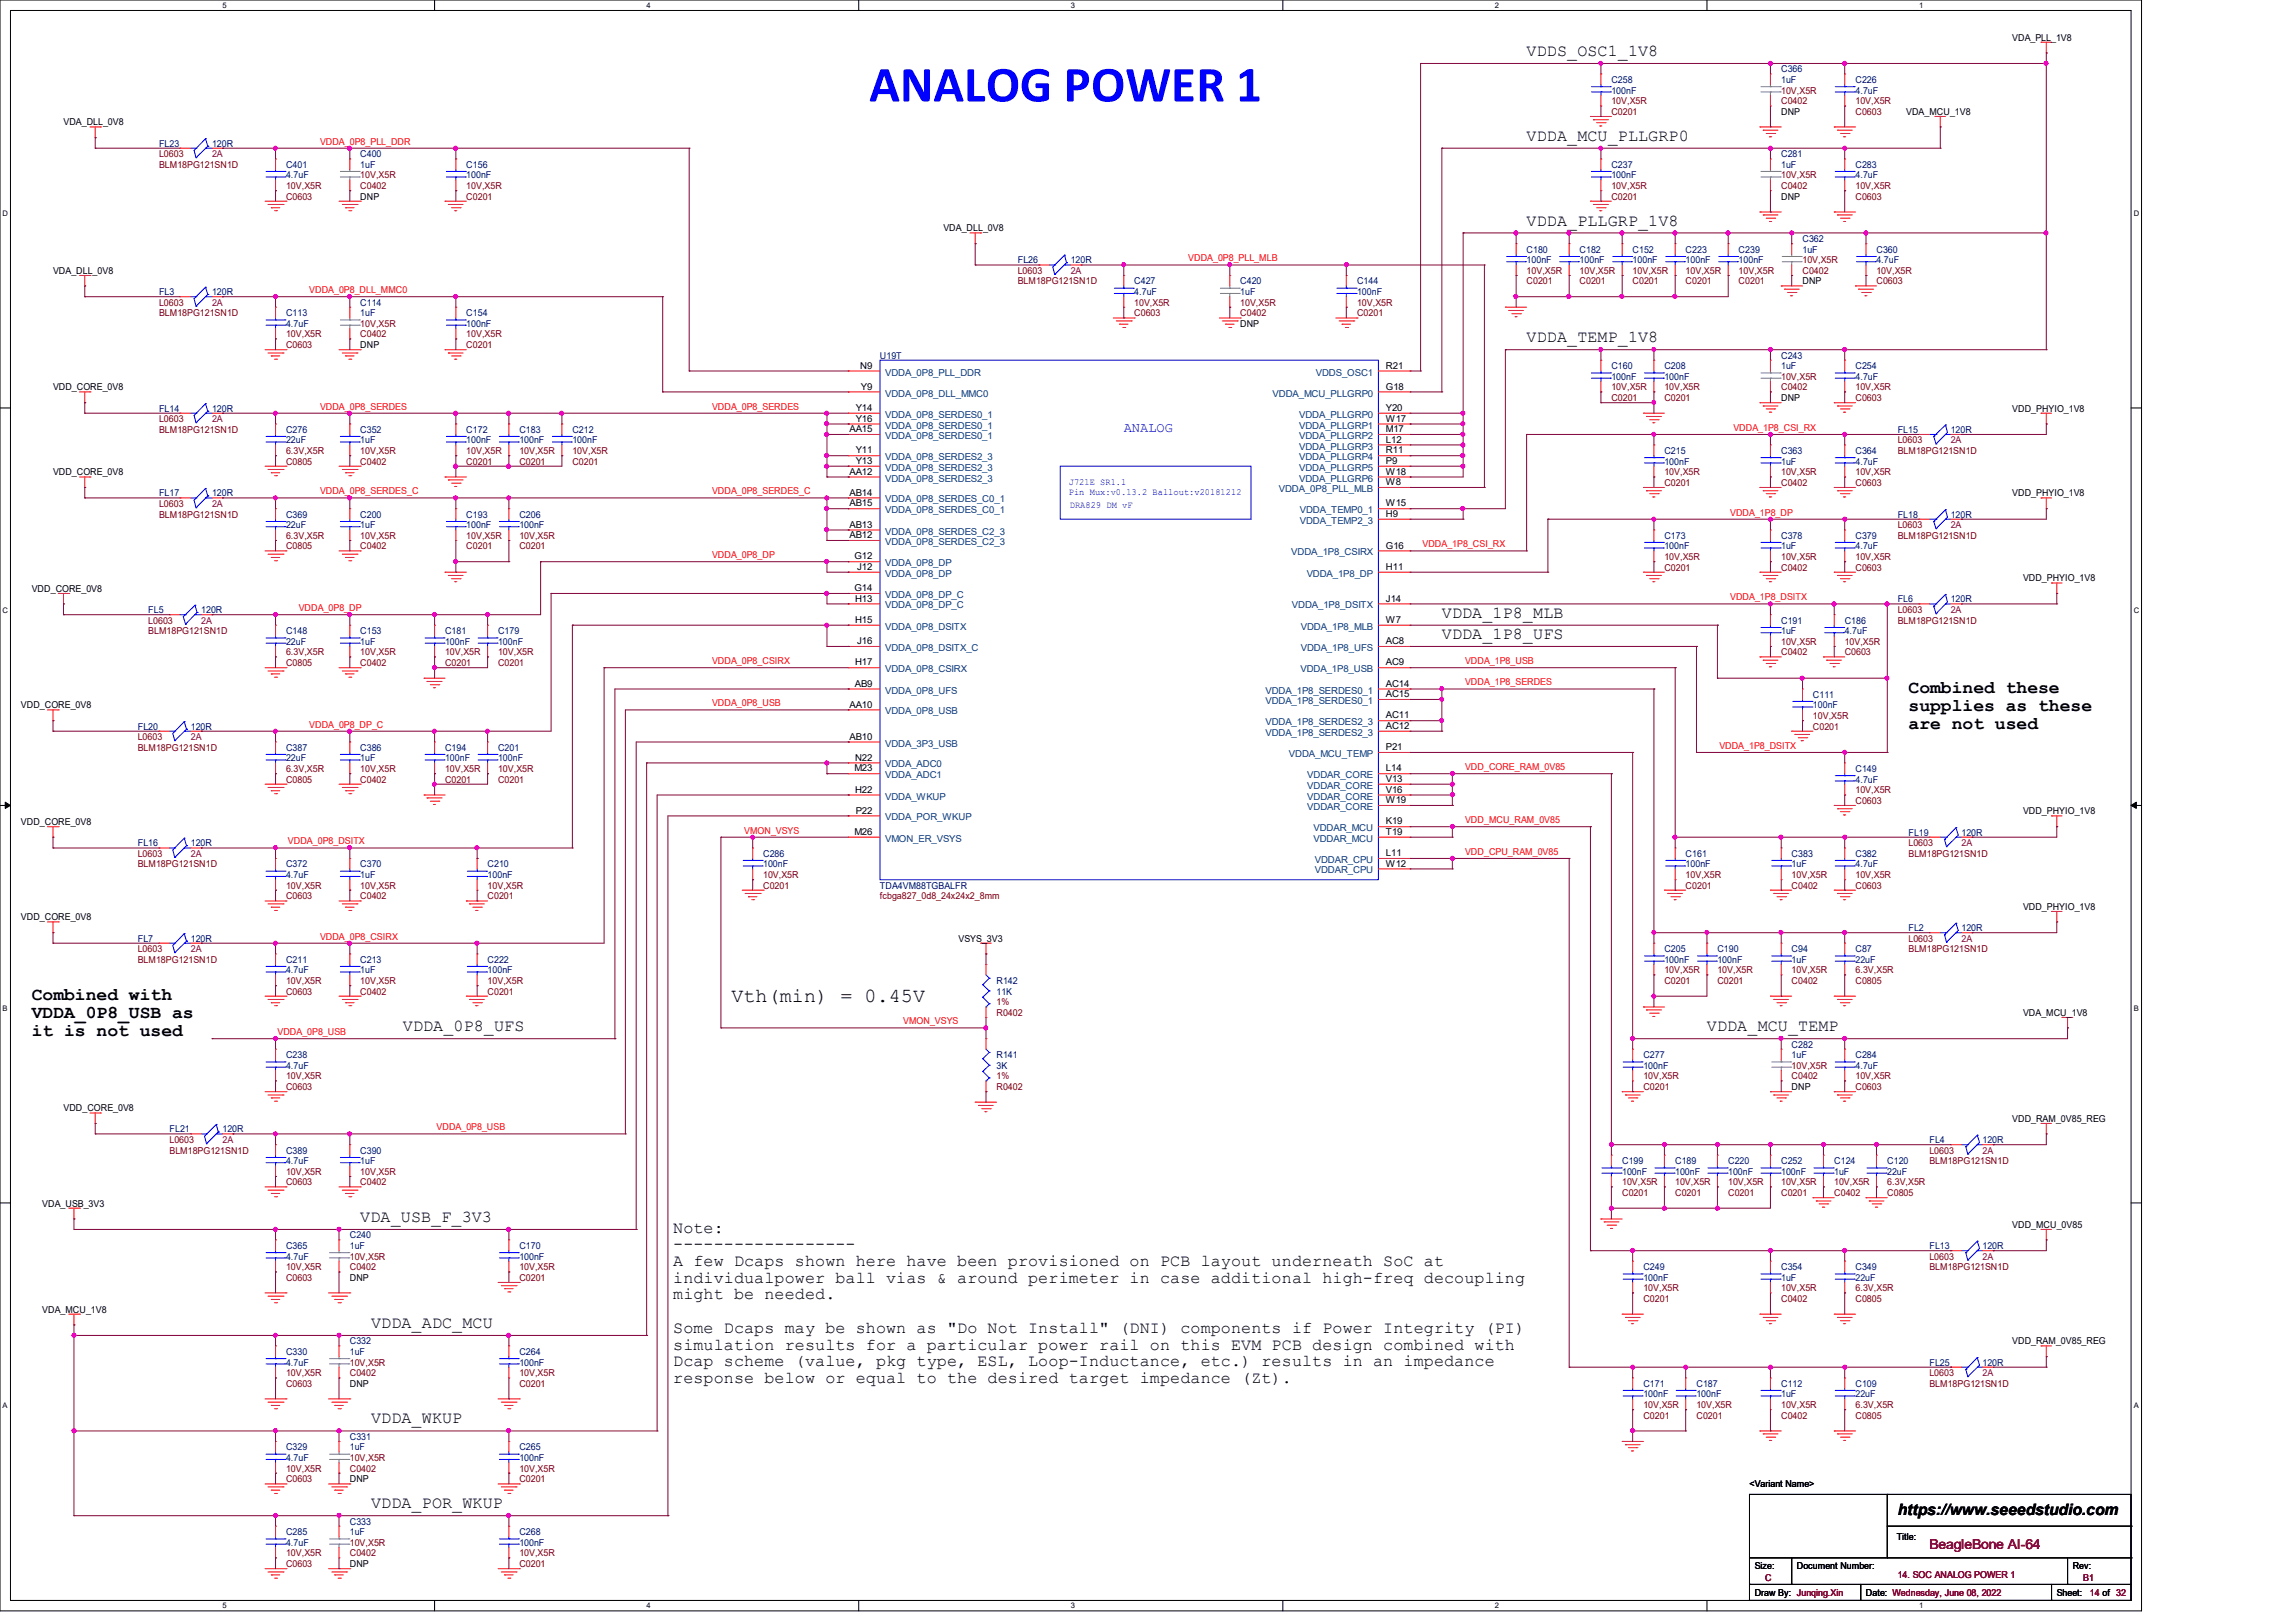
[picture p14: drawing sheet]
<svg xmlns="http://www.w3.org/2000/svg" width="297mm" height="210mm" viewBox="0 0 297 210" stroke-linecap="round" stroke-linejoin="round" font-family="sans-serif">
<defs><g id="words">
<text font-size="6.6" fill="#00f" x="112.4" y="13.1">ANALOG POWER 1</text>
<text font-size="2.6" x="94.6" y="129.6">Vth(min) = 0.45V</text>
<g font-size="2.3">
<text x="246.9" y="89.7">Combined these</text>
<text x="246.9" y="92">supplies as these</text>
<text x="246.9" y="94.3">are not used</text>
<text x="4.1" y="129.5">Combined with</text>
<text x="4.1" y="131.8">VDDA_0P8_USB as</text>
<text x="4.1" y="134.1">it is not used</text>
</g>
<g font-size="2.2">
<text x="197.5" y="7.2">VDDS_OSC1_1V8</text>
<text x="197.5" y="18.2">VDDA_MCU_PLLGRP0</text>
<text x="197.5" y="29.2">VDDA_PLLGRP_1V8</text>
<text x="197.5" y="44.3">VDDA_TEMP_1V8</text>
<text x="186.5" y="82.7">VDDA_1P8_UFS</text>
<text x="186.5" y="79.9">VDDA_1P8_MLB</text>
<text x="52.1" y="133.4">VDDA_0P8_UFS</text>
<text x="220.8" y="133.4">VDDA_MCU_TEMP</text>
<text x="46.6" y="158.1">VDA_USB_F_3V3</text>
<text x="87.1" y="159.5">Note:</text>
<text x="87.1" y="161.7">------------------</text>
<text x="87.1" y="163.8">A few Dcaps shown here have been provisioned on PCB layout underneath SoC at</text>
<text x="87.1" y="166">individualpower ball vias &amp; around perimeter in case additional high-freq decoupling</text>
<text x="48" y="171.8">VDDA_ADC_MCU</text>
<text x="87.1" y="168.1">might be needed.</text>
<text x="87.1" y="172.5">Some Dcaps may be shown as &quot;Do Not Install&quot; (DNI) components if Power Integrity (PI)</text>
<text x="87.1" y="174.6">simulation results for a particular power rail on this EVM PCB design combined with</text>
<text x="87.1" y="176.8">Dcap scheme (value, pkg type, ESL, Loop-Inductance, etc.) results in an impedance</text>
<text x="87.1" y="178.9">response below or equal to the desired target impedance (Zt).</text>
<text x="48" y="184.2">VDDA_WKUP</text>
<text x="48" y="195.2">VDDA_POR_WKUP</text>
</g>
<text font-size="2" x="245.5" y="196.1">https://www.seeedstudio.com</text>
<text font-size="1.8" fill="#00f" x="145.4" y="55.8">ANALOG</text>
<text font-size="1.8" fill="#7f0000" x="249.6" y="200.5">BeagleBone AI-64</text>
<g font-size="1.2">
<text x="260.3" y="5.2">VDA_PLL_1V8</text>
<text x="8.2" y="16.2">VDA_DLL_0V8</text>
<text x="230.4" y="14.9">DNP</text>
<text x="246.6" y="14.9">VDA_MCU_1V8</text>
<text x="46.6" y="25.8">DNP</text>
<text x="122" y="29.9">VDA_DLL_0V8</text>
<text x="230.4" y="25.8">DNP</text>
<text x="6.9" y="35.4">VDA_DLL_0V8</text>
<text x="233.2" y="36.8">DNP</text>
<text x="46.6" y="45">DNP</text>
<text x="111.3" y="47.7">N9</text>
<text x="160.4" y="42.3">DNP</text>
<text x="179.3" y="47.7">R21</text>
<text x="6.9" y="50.5">VDD_CORE_0V8</text>
<text x="110.7" y="53.2">Y14</text>
<text x="111.4" y="50.4">Y9</text>
<text x="179.3" y="53.2">Y20</text>
<text x="179.3" y="50.4">G18</text>
<text x="230.4" y="51.9">DNP</text>
<text x="260.3" y="53.3">VDD_PHYIO_1V8</text>
<text x="109.9" y="55.9">AA15</text>
<text x="110.7" y="54.6">Y16</text>
<text x="110.7" y="58.7">Y11</text>
<text x="179.3" y="54.6">W17</text>
<text x="179.3" y="55.9">M17</text>
<text x="179.3" y="57.3">L12</text>
<text x="179.3" y="58.7">R11</text>
<text x="6.9" y="61.5">VDD_CORE_0V8</text>
<text x="109.9" y="61.4">AA12</text>
<text x="109.9" y="64.1">AB14</text>
<text x="109.9" y="65.5">AB15</text>
<text x="110.7" y="60">Y13</text>
<text x="179.3" y="60">P9</text>
<text x="179.3" y="65.5">W15</text>
<text x="179.3" y="62.8">W8</text>
<text x="179.3" y="61.4">W18</text>
<text x="260.3" y="64.2">VDD_PHYIO_1V8</text>
<text x="109.9" y="68.3">AB13</text>
<text x="109.9" y="69.6">AB12</text>
<text x="179.3" y="66.9">H9</text>
<text x="179.3" y="71">G16</text>
<text x="4.1" y="76.6">VDD_CORE_0V8</text>
<text x="110.5" y="72.4">G12</text>
<text x="110.5" y="76.5">G14</text>
<text x="110.6" y="77.8">H13</text>
<text x="110.9" y="73.7">J12</text>
<text x="179.3" y="73.7">H11</text>
<text x="179.3" y="77.8">J14</text>
<text x="261.7" y="75.2">VDD_PHYIO_1V8</text>
<text x="110.6" y="80.6">H15</text>
<text x="110.9" y="83.4">J16</text>
<text x="179.3" y="83.4">AC8</text>
<text x="179.3" y="80.6">W7</text>
<text x="110.6" y="88.9">AB9</text>
<text x="110.6" y="86.1">H17</text>
<text x="179.3" y="86.1">AC9</text>
<text x="179.3" y="88.9">AC14</text>
<text x="2.7" y="91.7">VDD_CORE_0V8</text>
<text x="109.9" y="95.7">AB10</text>
<text x="109.9" y="91.6">AA10</text>
<text x="179.3" y="90.2">AC15</text>
<text x="179.3" y="93">AC11</text>
<text x="179.3" y="94.3">AC12</text>
<text x="110.5" y="99.8">M23</text>
<text x="110.6" y="98.4">N22</text>
<text x="179.3" y="97.1">P21</text>
<text x="179.3" y="99.8">L14</text>
<text x="179.3" y="101.2">V13</text>
<text x="2.7" y="106.7">VDD_CORE_0V8</text>
<text x="110.6" y="102.6">H22</text>
<text x="110.7" y="105.3">P22</text>
<text x="179.3" y="102.6">V16</text>
<text x="179.3" y="106.7">K19</text>
<text x="179.3" y="103.9">W19</text>
<text x="261.7" y="105.4">VDD_PHYIO_1V8</text>
<text x="110.5" y="108">M26</text>
<text x="179.3" y="108">T19</text>
<text x="179.3" y="110.8">L11</text>
<text x="179.3" y="112.1">W12</text>
<text x="2.7" y="119.1">VDD_CORE_0V8</text>
<text x="261.7" y="117.7">VDD_PHYIO_1V8</text>
<text x="124" y="121.8">VSYS_3V3</text>
<text x="261.7" y="131.4">VDA_MCU_1V8</text>
<text x="8.2" y="143.8">VDD_CORE_0V8</text>
<text x="231.8" y="141">DNP</text>
<text x="260.3" y="145.2">VDD_RAM_0V85_REG</text>
<text x="5.5" y="156.1">VDA_USB_3V3</text>
<text x="260.3" y="158.9">VDD_MCU_0V85</text>
<text x="45.3" y="165.7">DNP</text>
<text x="5.5" y="169.8">VDA_MCU_1V8</text>
<text x="260.3" y="173.9">VDD_RAM_0V85_REG</text>
<text x="45.3" y="179.4">DNP</text>
<text x="45.3" y="191.8">DNP</text>
<text x="226.3" y="192.4">&lt;Variant Name&gt;</text>
<text x="45.3" y="202.7">DNP</text>
<text x="227" y="203">Size:</text>
<text x="232.5" y="203">Document Number:</text>
<text x="245.4" y="199.3">Title:</text>
<text x="268.1" y="203">Rev:</text>
<text x="227" y="206.6">Draw By: Junqing.Xin</text>
<text x="241.4" y="206.6">Date: Wednesday, June 08, 2022</text>
<text x="266.1" y="206.6">Sheet:</text>
</g>
<g font-size="1.2" fill="#00007f">
<text x="208.4" y="10.7">C258</text>
<text x="230.4" y="9.4">C366</text>
<text x="230.4" y="10.7">1uF</text>
<text x="240" y="10.7">C226</text>
<text x="208.4" y="12.1">100nF</text>
<text x="240" y="12.1">4.7uF</text>
<text x="20.6" y="19">FL23</text>
<text x="27.4" y="19">120R</text>
<text x="37" y="21.7">C401</text>
<text x="37" y="23.1">4.7uF</text>
<text x="46.6" y="20.3">C400</text>
<text x="46.6" y="21.7">1uF</text>
<text x="60.3" y="21.7">C156</text>
<text x="60.3" y="23.1">100nF</text>
<text x="208.4" y="21.7">C237</text>
<text x="208.4" y="23.1">100nF</text>
<text x="230.4" y="20.3">C281</text>
<text x="230.4" y="21.7">1uF</text>
<text x="240" y="21.7">C283</text>
<text x="240" y="23.1">4.7uF</text>
<text x="131.7" y="34">FL26</text>
<text x="138.5" y="34">120R</text>
<text x="197.5" y="32.7">C180</text>
<text x="197.5" y="34">100nF</text>
<text x="204.3" y="32.7">C182</text>
<text x="204.3" y="34">100nF</text>
<text x="211.2" y="32.7">C152</text>
<text x="211.2" y="34">100nF</text>
<text x="218.1" y="32.7">C223</text>
<text x="218.1" y="34">100nF</text>
<text x="224.9" y="32.7">C239</text>
<text x="224.9" y="34">100nF</text>
<text x="233.2" y="31.3">C362</text>
<text x="233.2" y="32.7">1uF</text>
<text x="242.7" y="32.7">C360</text>
<text x="242.7" y="34">4.7uF</text>
<text x="20.6" y="38.1">FL3</text>
<text x="27.4" y="38.1">120R</text>
<text x="37" y="40.9">C113</text>
<text x="46.6" y="39.5">C114</text>
<text x="46.6" y="40.9">1uF</text>
<text x="60.3" y="40.9">C154</text>
<text x="146.7" y="36.8">C427</text>
<text x="146.7" y="38.1">4.7uF</text>
<text x="160.4" y="36.8">C420</text>
<text x="160.4" y="38.1">1uF</text>
<text x="175.6" y="36.8">C144</text>
<text x="175.6" y="38.1">100nF</text>
<text x="37" y="42.3">4.7uF</text>
<text x="60.3" y="42.3">100nF</text>
<text x="113.8" y="46.4">U19T</text>
<text x="208.4" y="47.8">C160</text>
<text x="215.3" y="47.8">C208</text>
<text x="230.4" y="46.4">C243</text>
<text x="230.4" y="47.8">1uF</text>
<text x="240" y="47.8">C254</text>
<text x="20.6" y="53.3">FL14</text>
<text x="27.4" y="53.3">120R</text>
<text x="208.4" y="49.1">100nF</text>
<text x="215.3" y="49.1">100nF</text>
<text x="240" y="49.1">4.7uF</text>
<text x="37" y="56">C276</text>
<text x="37" y="57.4">22uF</text>
<text x="46.6" y="56">C352</text>
<text x="46.6" y="57.4">1uF</text>
<text x="60.3" y="56">C172</text>
<text x="60.3" y="57.4">100nF</text>
<text x="67.2" y="56">C183</text>
<text x="67.2" y="57.4">100nF</text>
<text x="74" y="56">C212</text>
<text x="74" y="57.4">100nF</text>
<text x="215.3" y="58.7">C215</text>
<text x="230.4" y="58.7">C363</text>
<text x="240" y="58.7">C364</text>
<text x="245.5" y="56">FL15</text>
<text x="252.3" y="56">120R</text>
<text x="20.6" y="64.2">FL17</text>
<text x="27.4" y="64.2">120R</text>
<text x="215.3" y="60.1">100nF</text>
<text x="230.4" y="60.1">1uF</text>
<text x="240" y="60.1">4.7uF</text>
<text x="37" y="67">C369</text>
<text x="37" y="68.3">22uF</text>
<text x="46.6" y="67">C200</text>
<text x="46.6" y="68.3">1uF</text>
<text x="60.3" y="67">C193</text>
<text x="60.3" y="68.3">100nF</text>
<text x="67.2" y="67">C206</text>
<text x="67.2" y="68.3">100nF</text>
<text x="215.3" y="69.7">C173</text>
<text x="215.3" y="71.1">100nF</text>
<text x="230.4" y="69.7">C378</text>
<text x="230.4" y="71.1">1uF</text>
<text x="240" y="69.7">C379</text>
<text x="240" y="71.1">4.7uF</text>
<text x="245.5" y="67">FL18</text>
<text x="252.3" y="67">120R</text>
<text x="245.5" y="77.9">FL6</text>
<text x="252.3" y="77.9">120R</text>
<text x="19.2" y="79.3">FL5</text>
<text x="26" y="79.3">120R</text>
<text x="37" y="82">C148</text>
<text x="37" y="83.4">22uF</text>
<text x="46.6" y="82">C153</text>
<text x="46.6" y="83.4">1uF</text>
<text x="57.6" y="82">C181</text>
<text x="57.6" y="83.4">100nF</text>
<text x="64.4" y="82">C179</text>
<text x="64.4" y="83.4">100nF</text>
<text x="230.4" y="80.7">C191</text>
<text x="230.4" y="82">1uF</text>
<text x="238.6" y="80.7">C186</text>
<text x="238.6" y="82">4.7uF</text>
<text x="17.8" y="94.4">FL20</text>
<text x="24.7" y="94.4">120R</text>
<text x="234.5" y="90.3">C111</text>
<text x="234.5" y="91.7">100nF</text>
<text x="37" y="97.2">C387</text>
<text x="37" y="98.5">22uF</text>
<text x="46.6" y="97.2">C386</text>
<text x="46.6" y="98.5">1uF</text>
<text x="57.6" y="97.2">C194</text>
<text x="57.6" y="98.5">100nF</text>
<text x="64.4" y="97.2">C201</text>
<text x="64.4" y="98.5">100nF</text>
<text x="240" y="99.9">C149</text>
<text x="240" y="101.3">4.7uF</text>
<text x="17.8" y="109.5">FL16</text>
<text x="24.7" y="109.5">120R</text>
<text x="37" y="112.2">C372</text>
<text x="37" y="113.6">4.7uF</text>
<text x="46.6" y="112.2">C370</text>
<text x="46.6" y="113.6">1uF</text>
<text x="63.1" y="112.2">C210</text>
<text x="63.1" y="113.6">100nF</text>
<text x="98.7" y="110.9">C286</text>
<text x="98.7" y="112.2">100nF</text>
<text x="218.1" y="110.9">C161</text>
<text x="218.1" y="112.2">100nF</text>
<text x="231.8" y="110.9">C383</text>
<text x="231.8" y="112.2">1uF</text>
<text x="240" y="110.9">C382</text>
<text x="240" y="112.2">4.7uF</text>
<text x="246.9" y="108.1">FL19</text>
<text x="253.7" y="108.1">120R</text>
<text x="113.8" y="115">TDA4VM88TGBALFR</text>
<text x="17.8" y="121.8">FL7</text>
<text x="24.7" y="121.8">120R</text>
<text x="37" y="124.6">C211</text>
<text x="37" y="125.9">4.7uF</text>
<text x="46.6" y="124.6">C213</text>
<text x="46.6" y="125.9">1uF</text>
<text x="63.1" y="124.6">C222</text>
<text x="63.1" y="125.9">100nF</text>
<text x="215.3" y="123.2">C205</text>
<text x="215.3" y="124.6">100nF</text>
<text x="222.2" y="123.2">C190</text>
<text x="222.2" y="124.6">100nF</text>
<text x="231.8" y="123.2">C94</text>
<text x="231.8" y="124.6">1uF</text>
<text x="240" y="123.2">C87</text>
<text x="240" y="124.6">22uF</text>
<text x="246.9" y="120.4">FL2</text>
<text x="253.7" y="120.4">120R</text>
<text x="128.9" y="127.3">R142</text>
<text x="128.9" y="128.7">11K</text>
<text x="37" y="136.9">C238</text>
<text x="128.9" y="136.9">R141</text>
<text x="212.6" y="136.9">C277</text>
<text x="231.8" y="135.5">C282</text>
<text x="231.8" y="136.9">1uF</text>
<text x="240" y="136.9">C284</text>
<text x="37" y="138.3">4.7uF</text>
<text x="128.9" y="138.3">3K</text>
<text x="212.6" y="138.3">100nF</text>
<text x="240" y="138.3">4.7uF</text>
<text x="21.9" y="146.5">FL21</text>
<text x="28.8" y="146.5">120R</text>
<text x="37" y="149.3">C389</text>
<text x="46.6" y="149.3">C390</text>
<text x="249.6" y="147.9">FL4</text>
<text x="256.4" y="147.9">120R</text>
<text x="37" y="150.6">4.7uF</text>
<text x="46.6" y="150.6">1uF</text>
<text x="209.8" y="150.6">C199</text>
<text x="209.8" y="152">100nF</text>
<text x="216.7" y="150.6">C189</text>
<text x="216.7" y="152">100nF</text>
<text x="223.6" y="150.6">C220</text>
<text x="223.6" y="152">100nF</text>
<text x="230.4" y="150.6">C252</text>
<text x="230.4" y="152">100nF</text>
<text x="237.3" y="150.6">C124</text>
<text x="237.3" y="152">1uF</text>
<text x="244.1" y="150.6">C120</text>
<text x="244.1" y="152">22uF</text>
<text x="37" y="161.6">C365</text>
<text x="45.3" y="160.2">C240</text>
<text x="45.3" y="161.6">1uF</text>
<text x="67.2" y="161.6">C170</text>
<text x="249.6" y="161.6">FL13</text>
<text x="256.4" y="161.6">120R</text>
<text x="37" y="163">4.7uF</text>
<text x="67.2" y="163">100nF</text>
<text x="212.6" y="164.3">C249</text>
<text x="212.6" y="165.7">100nF</text>
<text x="230.4" y="164.3">C354</text>
<text x="230.4" y="165.7">1uF</text>
<text x="240" y="164.3">C349</text>
<text x="240" y="165.7">22uF</text>
<text x="45.3" y="173.9">C332</text>
<text x="37" y="175.3">C330</text>
<text x="37" y="176.7">4.7uF</text>
<text x="45.3" y="175.3">1uF</text>
<text x="67.2" y="175.3">C264</text>
<text x="67.2" y="176.7">100nF</text>
<text x="212.6" y="179.4">C171</text>
<text x="219.5" y="179.4">C187</text>
<text x="230.4" y="179.4">C112</text>
<text x="240" y="179.4">C109</text>
<text x="249.6" y="176.7">FL25</text>
<text x="256.4" y="176.7">120R</text>
<text x="212.6" y="180.8">100nF</text>
<text x="219.5" y="180.8">100nF</text>
<text x="230.4" y="180.8">1uF</text>
<text x="240" y="180.8">22uF</text>
<text x="37" y="187.7">C329</text>
<text x="37" y="189">4.7uF</text>
<text x="45.3" y="186.3">C331</text>
<text x="45.3" y="187.7">1uF</text>
<text x="67.2" y="187.7">C265</text>
<text x="67.2" y="189">100nF</text>
<text x="45.3" y="197.3">C333</text>
<text x="37" y="198.6">C285</text>
<text x="37" y="200">4.7uF</text>
<text x="45.3" y="198.6">1uF</text>
<text x="67.2" y="198.6">C268</text>
<text x="67.2" y="200">100nF</text>
</g>
<g font-size="1.2" fill="#7f0000">
<text x="208.4" y="14.9">C0201</text>
<text x="208.4" y="13.5">10V,X5R</text>
<text x="230.4" y="13.5">C0402</text>
<text x="230.4" y="12.1">10V,X5R</text>
<text x="240" y="14.9">C0603</text>
<text x="240" y="13.5">10V,X5R</text>
<text x="20.6" y="20.3">L0603</text>
<text x="20.6" y="21.7">BLM18PG121SN1D</text>
<text x="46.6" y="23.1">10V,X5R</text>
<text x="230.4" y="23.1">10V,X5R</text>
<text x="37" y="25.8">C0603</text>
<text x="37" y="24.4">10V,X5R</text>
<text x="46.6" y="24.4">C0402</text>
<text x="60.3" y="25.8">C0201</text>
<text x="60.3" y="24.4">10V,X5R</text>
<text x="208.4" y="25.8">C0201</text>
<text x="208.4" y="24.4">10V,X5R</text>
<text x="230.4" y="24.4">C0402</text>
<text x="240" y="25.8">C0603</text>
<text x="240" y="24.4">10V,X5R</text>
<text x="131.7" y="35.4">L0603</text>
<text x="197.5" y="35.4">10V,X5R</text>
<text x="204.3" y="35.4">10V,X5R</text>
<text x="211.2" y="35.4">10V,X5R</text>
<text x="218.1" y="35.4">10V,X5R</text>
<text x="224.9" y="35.4">10V,X5R</text>
<text x="233.2" y="35.4">C0402</text>
<text x="233.2" y="34">10V,X5R</text>
<text x="242.7" y="35.4">10V,X5R</text>
<text x="20.6" y="39.5">L0603</text>
<text x="20.6" y="40.9">BLM18PG121SN1D</text>
<text x="131.7" y="36.8">BLM18PG121SN1D</text>
<text x="146.7" y="40.9">C0603</text>
<text x="146.7" y="39.5">10V,X5R</text>
<text x="160.4" y="40.9">C0402</text>
<text x="160.4" y="39.5">10V,X5R</text>
<text x="175.6" y="40.9">C0201</text>
<text x="175.6" y="39.5">10V,X5R</text>
<text x="197.5" y="36.8">C0201</text>
<text x="204.3" y="36.8">C0201</text>
<text x="211.2" y="36.8">C0201</text>
<text x="218.1" y="36.8">C0201</text>
<text x="224.9" y="36.8">C0201</text>
<text x="242.7" y="36.8">C0603</text>
<text x="37" y="45">C0603</text>
<text x="37" y="43.6">10V,X5R</text>
<text x="46.6" y="43.6">C0402</text>
<text x="46.6" y="42.3">10V,X5R</text>
<text x="60.3" y="45">C0201</text>
<text x="60.3" y="43.6">10V,X5R</text>
<text x="208.4" y="51.9">C0201</text>
<text x="208.4" y="50.5">10V,X5R</text>
<text x="215.3" y="51.9">C0201</text>
<text x="215.3" y="50.5">10V,X5R</text>
<text x="230.4" y="50.5">C0402</text>
<text x="230.4" y="49.1">10V,X5R</text>
<text x="240" y="51.9">C0603</text>
<text x="240" y="50.5">10V,X5R</text>
<text x="20.6" y="54.6">L0603</text>
<text x="20.6" y="56">BLM18PG121SN1D</text>
<text x="37" y="58.7">6.3V,X5R</text>
<text x="46.6" y="58.7">10V,X5R</text>
<text x="60.3" y="58.7">10V,X5R</text>
<text x="67.2" y="58.7">10V,X5R</text>
<text x="74" y="58.7">10V,X5R</text>
<text x="245.5" y="57.4">L0603</text>
<text x="245.5" y="58.7">BLM18PG121SN1D</text>
<text x="20.6" y="65.6">L0603</text>
<text x="37" y="60.1">C0805</text>
<text x="46.6" y="60.1">C0402</text>
<text x="60.3" y="60.1">C0201</text>
<text x="67.2" y="60.1">C0201</text>
<text x="74" y="60.1">C0201</text>
<text x="215.3" y="62.9">C0201</text>
<text x="215.3" y="61.5">10V,X5R</text>
<text x="230.4" y="62.9">C0402</text>
<text x="230.4" y="61.5">10V,X5R</text>
<text x="240" y="62.9">C0603</text>
<text x="240" y="61.5">10V,X5R</text>
<text x="20.6" y="67">BLM18PG121SN1D</text>
<text x="37" y="71.1">C0805</text>
<text x="37" y="69.7">6.3V,X5R</text>
<text x="46.6" y="71.1">C0402</text>
<text x="46.6" y="69.7">10V,X5R</text>
<text x="60.3" y="71.1">C0201</text>
<text x="60.3" y="69.7">10V,X5R</text>
<text x="67.2" y="71.1">C0201</text>
<text x="67.2" y="69.7">10V,X5R</text>
<text x="245.5" y="68.3">L0603</text>
<text x="245.5" y="69.7">BLM18PG121SN1D</text>
<text x="215.3" y="73.8">C0201</text>
<text x="215.3" y="72.4">10V,X5R</text>
<text x="230.4" y="73.8">C0402</text>
<text x="230.4" y="72.4">10V,X5R</text>
<text x="240" y="73.8">C0603</text>
<text x="240" y="72.4">10V,X5R</text>
<text x="19.2" y="80.7">L0603</text>
<text x="19.2" y="82">BLM18PG121SN1D</text>
<text x="230.4" y="83.4">10V,X5R</text>
<text x="238.6" y="83.4">10V,X5R</text>
<text x="245.5" y="79.3">L0603</text>
<text x="245.5" y="80.7">BLM18PG121SN1D</text>
<text x="37" y="86.1">C0805</text>
<text x="37" y="84.8">6.3V,X5R</text>
<text x="46.6" y="86.1">C0402</text>
<text x="46.6" y="84.8">10V,X5R</text>
<text x="57.6" y="86.1">C0201</text>
<text x="57.6" y="84.8">10V,X5R</text>
<text x="64.4" y="86.1">C0201</text>
<text x="64.4" y="84.8">10V,X5R</text>
<text x="230.4" y="84.8">C0402</text>
<text x="238.6" y="84.8">C0603</text>
<text x="17.8" y="95.8">L0603</text>
<text x="234.5" y="94.4">C0201</text>
<text x="234.5" y="93">10V,X5R</text>
<text x="17.8" y="97.2">BLM18PG121SN1D</text>
<text x="37" y="101.3">C0805</text>
<text x="37" y="99.9">6.3V,X5R</text>
<text x="46.6" y="101.3">C0402</text>
<text x="46.6" y="99.9">10V,X5R</text>
<text x="57.6" y="101.3">C0201</text>
<text x="57.6" y="99.9">10V,X5R</text>
<text x="64.4" y="101.3">C0201</text>
<text x="64.4" y="99.9">10V,X5R</text>
<text x="240" y="104">C0603</text>
<text x="240" y="102.6">10V,X5R</text>
<text x="17.8" y="110.9">L0603</text>
<text x="17.8" y="112.2">BLM18PG121SN1D</text>
<text x="98.7" y="113.6">10V,X5R</text>
<text x="218.1" y="113.6">10V,X5R</text>
<text x="231.8" y="113.6">10V,X5R</text>
<text x="240" y="113.6">10V,X5R</text>
<text x="246.9" y="109.5">L0603</text>
<text x="246.9" y="110.9">BLM18PG121SN1D</text>
<text x="37" y="116.3">C0603</text>
<text x="37" y="115">10V,X5R</text>
<text x="46.6" y="116.3">C0402</text>
<text x="46.6" y="115">10V,X5R</text>
<text x="63.1" y="116.3">C0201</text>
<text x="63.1" y="115">10V,X5R</text>
<text x="98.7" y="115">C0201</text>
<text x="113.8" y="116.3">fcbga827_0d8_24x24x2_8mm</text>
<text x="218.1" y="115">C0201</text>
<text x="231.8" y="115">C0402</text>
<text x="240" y="115">C0603</text>
<text x="17.8" y="123.2">L0603</text>
<text x="17.8" y="124.6">BLM18PG121SN1D</text>
<text x="215.3" y="125.9">10V,X5R</text>
<text x="222.2" y="125.9">10V,X5R</text>
<text x="231.8" y="125.9">10V,X5R</text>
<text x="240" y="125.9">6.3V,X5R</text>
<text x="246.9" y="121.8">L0603</text>
<text x="246.9" y="123.2">BLM18PG121SN1D</text>
<text x="37" y="128.7">C0603</text>
<text x="37" y="127.3">10V,X5R</text>
<text x="46.6" y="128.7">C0402</text>
<text x="46.6" y="127.3">10V,X5R</text>
<text x="63.1" y="128.7">C0201</text>
<text x="63.1" y="127.3">10V,X5R</text>
<text x="128.9" y="130">1%</text>
<text x="128.9" y="131.4">R0402</text>
<text x="215.3" y="127.3">C0201</text>
<text x="222.2" y="127.3">C0201</text>
<text x="231.8" y="127.3">C0402</text>
<text x="240" y="127.3">C0805</text>
<text x="37" y="141">C0603</text>
<text x="37" y="139.7">10V,X5R</text>
<text x="128.9" y="139.7">1%</text>
<text x="128.9" y="141">R0402</text>
<text x="212.6" y="141">C0201</text>
<text x="212.6" y="139.7">10V,X5R</text>
<text x="231.8" y="139.7">C0402</text>
<text x="231.8" y="138.3">10V,X5R</text>
<text x="240" y="141">C0603</text>
<text x="240" y="139.7">10V,X5R</text>
<text x="21.9" y="147.9">L0603</text>
<text x="21.9" y="149.3">BLM18PG121SN1D</text>
<text x="249.6" y="149.3">L0603</text>
<text x="37" y="153.4">C0603</text>
<text x="37" y="152">10V,X5R</text>
<text x="46.6" y="153.4">C0402</text>
<text x="46.6" y="152">10V,X5R</text>
<text x="209.8" y="154.7">C0201</text>
<text x="209.8" y="153.4">10V,X5R</text>
<text x="216.7" y="154.7">C0201</text>
<text x="216.7" y="153.4">10V,X5R</text>
<text x="223.6" y="154.7">C0201</text>
<text x="223.6" y="153.4">10V,X5R</text>
<text x="230.4" y="154.7">C0201</text>
<text x="230.4" y="153.4">10V,X5R</text>
<text x="237.3" y="154.7">C0402</text>
<text x="237.3" y="153.4">10V,X5R</text>
<text x="244.1" y="154.7">C0805</text>
<text x="244.1" y="153.4">6.3V,X5R</text>
<text x="249.6" y="150.6">BLM18PG121SN1D</text>
<text x="37" y="165.7">C0603</text>
<text x="37" y="164.3">10V,X5R</text>
<text x="45.3" y="164.3">C0402</text>
<text x="45.3" y="163">10V,X5R</text>
<text x="67.2" y="165.7">C0201</text>
<text x="67.2" y="164.3">10V,X5R</text>
<text x="212.6" y="167.1">10V,X5R</text>
<text x="230.4" y="167.1">10V,X5R</text>
<text x="240" y="167.1">6.3V,X5R</text>
<text x="249.6" y="163">L0603</text>
<text x="249.6" y="164.3">BLM18PG121SN1D</text>
<text x="212.6" y="168.4">C0201</text>
<text x="230.4" y="168.4">C0402</text>
<text x="240" y="168.4">C0805</text>
<text x="37" y="179.4">C0603</text>
<text x="37" y="178.1">10V,X5R</text>
<text x="45.3" y="178.1">C0402</text>
<text x="45.3" y="176.7">10V,X5R</text>
<text x="67.2" y="179.4">C0201</text>
<text x="67.2" y="178.1">10V,X5R</text>
<text x="249.6" y="178.1">L0603</text>
<text x="249.6" y="179.4">BLM18PG121SN1D</text>
<text x="212.6" y="183.6">C0201</text>
<text x="212.6" y="182.2">10V,X5R</text>
<text x="219.5" y="183.6">C0201</text>
<text x="219.5" y="182.2">10V,X5R</text>
<text x="230.4" y="183.6">C0402</text>
<text x="230.4" y="182.2">10V,X5R</text>
<text x="240" y="183.6">C0805</text>
<text x="240" y="182.2">6.3V,X5R</text>
<text x="37" y="191.8">C0603</text>
<text x="37" y="190.4">10V,X5R</text>
<text x="45.3" y="190.4">C0402</text>
<text x="45.3" y="189">10V,X5R</text>
<text x="67.2" y="191.8">C0201</text>
<text x="67.2" y="190.4">10V,X5R</text>
<text x="37" y="202.7">C0603</text>
<text x="37" y="201.4">10V,X5R</text>
<text x="45.3" y="201.4">C0402</text>
<text x="45.3" y="200">10V,X5R</text>
<text x="67.2" y="202.7">C0201</text>
<text x="67.2" y="201.4">10V,X5R</text>
<text x="228.3" y="204.6">C</text>
<text x="245.5" y="204.1">14. SOC ANALOG POWER 1</text>
<text x="269.5" y="204.6">B1</text>
<text x="270.3" y="206.6">14 of 32</text>
</g>
<g font-size="1.2" fill="#7f003f">
<text x="27.4" y="20.3">2A</text>
<text x="138.5" y="35.4">2A</text>
<text x="27.4" y="39.5">2A</text>
<text x="27.4" y="54.6">2A</text>
<text x="252.3" y="57.4">2A</text>
<text x="27.4" y="65.6">2A</text>
<text x="252.3" y="68.3">2A</text>
<text x="26" y="80.7">2A</text>
<text x="252.3" y="79.3">2A</text>
<text x="24.7" y="95.8">2A</text>
<text x="24.7" y="110.9">2A</text>
<text x="253.7" y="109.5">2A</text>
<text x="24.7" y="123.2">2A</text>
<text x="253.7" y="121.8">2A</text>
<text x="28.8" y="147.9">2A</text>
<text x="256.4" y="149.3">2A</text>
<text x="256.4" y="163">2A</text>
<text x="256.4" y="178.1">2A</text>
</g>
<g font-size="1.2" fill="#f00">
<text x="41.4" y="18.7">VDDA_0P8_PLL_DDR</text>
<text x="153.7" y="33.8">VDDA_0P8_PLL_MLB</text>
<text x="40" y="37.9">VDDA_0P8_DLL_MMC0</text>
<text x="41.4" y="53">VDDA_0P8_SERDES</text>
<text x="92.1" y="53">VDDA_0P8_SERDES</text>
<text x="224.2" y="55.8">VDDA_1P8_CSI_RX</text>
<text x="41.4" y="64">VDDA_0P8_SERDES_C</text>
<text x="92.1" y="64">VDDA_0P8_SERDES_C</text>
<text x="184" y="70.8">VDDA_1P8_CSI_RX</text>
<text x="223.8" y="66.7">VDDA_1P8_DP</text>
<text x="92.1" y="72.2">VDDA_0P8_DP</text>
<text x="223.8" y="77.7">VDDA_1P8_DSITX</text>
<text x="38.6" y="79.1">VDDA_0P8_DP</text>
<text x="92.1" y="85.9">VDDA_0P8_CSIRX</text>
<text x="189.5" y="85.9">VDDA_1P8_USB</text>
<text x="189.5" y="88.7">VDDA_1P8_SERDES</text>
<text x="40" y="94.1">VDDA_0P8_DP_C</text>
<text x="92.1" y="91.4">VDDA_0P8_USB</text>
<text x="189.5" y="99.7">VDD_CORE_RAM_0V85</text>
<text x="222.4" y="96.9">VDDA_1P8_DSITX</text>
<text x="96.3" y="107.9">VMON_VSYS</text>
<text x="189.5" y="106.5">VDD_MCU_RAM_0V85</text>
<text x="37.3" y="109.3">VDDA_0P8_DSITX</text>
<text x="189.5" y="110.6">VDD_CPU_RAM_0V85</text>
<text x="41.4" y="121.6">VDDA_0P8_CSIRX</text>
<text x="35.9" y="133.9">VDDA_0P8_USB</text>
<text x="116.8" y="132.5">VMON_VSYS</text>
<text x="56.5" y="146.3">VDDA_0P8_USB</text>
</g>
<g font-size="1.2" fill="#003f7f">
<text x="114.5" y="48.6">VDDA_0P8_PLL_DDR</text>
<text x="114.5" y="51.3">VDDA_0P8_DLL_MMC0</text>
<text x="164.6" y="51.3">VDDA_MCU_PLLGRP0</text>
<text x="170.2" y="48.6">VDDS_OSC1</text>
<text x="114.5" y="54.1">VDDA_0P8_SERDES0_1</text>
<text x="114.5" y="55.5">VDDA_0P8_SERDES0_1</text>
<text x="114.5" y="56.8">VDDA_0P8_SERDES0_1</text>
<text x="114.5" y="59.6">VDDA_0P8_SERDES2_3</text>
<text x="168.1" y="55.5">VDDA_PLLGRP1</text>
<text x="168.1" y="56.8">VDDA_PLLGRP2</text>
<text x="168.1" y="58.2">VDDA_PLLGRP3</text>
<text x="168.1" y="59.6">VDDA_PLLGRP4</text>
<text x="168.1" y="54.1">VDDA_PLLGRP0</text>
<text x="114.5" y="60.9">VDDA_0P8_SERDES2_3</text>
<text x="114.5" y="62.3">VDDA_0P8_SERDES2_3</text>
<text x="114.5" y="65">VDDA_0P8_SERDES_C0_1</text>
<text x="165.4" y="63.7">VDDA_0P8_PLL_MLB</text>
<text x="168.1" y="60.9">VDDA_PLLGRP5</text>
<text x="168.1" y="62.3">VDDA_PLLGRP6</text>
<text x="114.5" y="66.4">VDDA_0P8_SERDES_C0_1</text>
<text x="114.5" y="69.2">VDDA_0P8_SERDES_C2_3</text>
<text x="114.5" y="70.5">VDDA_0P8_SERDES_C2_3</text>
<text x="167" y="71.9">VDDA_1P8_CSIRX</text>
<text x="168.1" y="66.4">VDDA_TEMP0_1</text>
<text x="168.1" y="67.8">VDDA_TEMP2_3</text>
<text x="114.5" y="73.3">VDDA_0P8_DP</text>
<text x="114.5" y="74.6">VDDA_0P8_DP</text>
<text x="114.5" y="77.4">VDDA_0P8_DP_C</text>
<text x="169" y="74.6">VDDA_1P8_DP</text>
<text x="114.5" y="78.7">VDDA_0P8_DP_C</text>
<text x="114.5" y="81.5">VDDA_0P8_DSITX</text>
<text x="167.1" y="78.7">VDDA_1P8_DSITX</text>
<text x="168.3" y="81.5">VDDA_1P8_MLB</text>
<text x="114.5" y="89.7">VDDA_0P8_UFS</text>
<text x="114.5" y="84.2">VDDA_0P8_DSITX_C</text>
<text x="114.5" y="87">VDDA_0P8_CSIRX</text>
<text x="163.7" y="89.7">VDDA_1P8_SERDES0_1</text>
<text x="168.2" y="87">VDDA_1P8_USB</text>
<text x="168.3" y="84.2">VDDA_1P8_UFS</text>
<text x="114.5" y="92.5">VDDA_0P8_USB</text>
<text x="163.7" y="91.1">VDDA_1P8_SERDES0_1</text>
<text x="163.7" y="93.9">VDDA_1P8_SERDES2_3</text>
<text x="163.7" y="95.2">VDDA_1P8_SERDES2_3</text>
<text x="114.5" y="96.6">VDDA_3P3_USB</text>
<text x="114.5" y="100.7">VDDA_ADC1</text>
<text x="114.5" y="99.3">VDDA_ADC0</text>
<text x="166.7" y="98">VDDA_MCU_TEMP</text>
<text x="169.1" y="100.7">VDDAR_CORE</text>
<text x="114.5" y="106.2">VDDA_POR_WKUP</text>
<text x="114.5" y="103.5">VDDA_WKUP</text>
<text x="169.1" y="102.1">VDDAR_CORE</text>
<text x="169.1" y="103.5">VDDAR_CORE</text>
<text x="169.1" y="104.8">VDDAR_CORE</text>
<text x="169.9" y="107.6">VDDAR_MCU</text>
<text x="114.5" y="108.9">VMON_ER_VSYS</text>
<text x="169.9" y="108.9">VDDAR_MCU</text>
<text x="170.1" y="111.7">VDDAR_CPU</text>
<text x="170.1" y="113">VDDAR_CPU</text>
</g>
<g font-size="1.2" fill="#00f">
<text x="138.3" y="64.1">Pin Mux:v0.13.2 Ballout:v20181212</text>
<text x="138.3" y="62.7">J721E SR1.1</text>
<text x="138.4" y="65.7">DRA829 DM vF</text>
</g>
<g font-size="1">
<text x="28.8" y="1">5</text>
<text x="83.7" y="1">4</text>
<text x="138.5" y="1">3</text>
<text x="193.4" y="1">2</text>
<text x="248.2" y="1">1</text>
<text x=".3" y="27.9">D</text>
<text x="276" y="27.9">D</text>
<text x=".3" y="79.4">C</text>
<text x="276" y="79.4">C</text>
<text x=".3" y="130.8">B</text>
<text x="276" y="130.8">B</text>
<text x=".3" y="182.2">A</text>
<text x="276" y="182.2">A</text>
<text x="28.8" y="208.1">5</text>
<text x="83.7" y="208.1">4</text>
<text x="138.5" y="208.1">3</text>
<text x="193.4" y="208.1">2</text>
<text x="248.2" y="208.1">1</text>
</g>
</g></defs>
<path d="M0 0h277v208.4h-277zM1.4 1.4h274.3v205.7h-274.3z" fill="none" stroke="#000" stroke-width=".13"/>
<g fill="#fff">
<path d="M28.8 .1h.5v1.1h-.5z"/>
<path d="M28.8 207.2h.5v1.1h-.5z"/>
</g>
<path d="M56.2 0v1.4M56.2 207.1v1.3" fill="none" stroke="#000" stroke-width=".13"/>
<g fill="#fff">
<path d="M83.7 .1h.5v1.1h-.5z"/>
<path d="M83.7 207.2h.5v1.1h-.5z"/>
</g>
<path d="M111.1 0v1.4M111.1 207.1v1.3" fill="none" stroke="#000" stroke-width=".13"/>
<g fill="#fff">
<path d="M138.5 .1h.6v1.1h-.6z"/>
<path d="M138.5 207.2h.6v1.1h-.6z"/>
</g>
<path d="M165.9 0v1.4M165.9 207.1v1.3" fill="none" stroke="#000" stroke-width=".13"/>
<g fill="#fff">
<path d="M193.4 .1h.5v1.1h-.5z"/>
<path d="M193.4 207.2h.5v1.1h-.5z"/>
</g>
<path d="M220.8 0v1.4M220.8 207.1v1.3" fill="none" stroke="#000" stroke-width=".13"/>
<g fill="#fff">
<path d="M248.2 .1h.6v1.1h-.6z"/>
<path d="M248.2 207.2h.6v1.1h-.6z"/>
<path d="M.3 27.1h.8v1.1h-.8z"/>
<path d="M276 27.1h.7v1.1h-.7z"/>
<path d="M.3 78.5h.8v1.1h-.8z"/>
<path d="M276 78.5h.7v1.1h-.7z"/>
</g>
<path d="M0 52.8h1.4M275.7 52.8h1.3" fill="none" stroke="#000" stroke-width=".13"/>
<g fill="#fff">
<path d="M.3 129.9h.7v1.1h-.7z"/>
<path d="M276 129.9h.6v1.1h-.6z"/>
</g>
<path d="M0 104.2h1.4M275.7 104.2h1.3" fill="none" stroke="#000" stroke-width=".13"/>
<path d="M.7 103.8l.7 .4-.7 .4zM275.7 104.2l.7-.4v.8z" fill="#000" stroke="#000" stroke-width=".13"/>
<g fill="#fff">
<path d="M.3 181.4h.7v1.1h-.7z"/>
<path d="M276 181.4h.6v1.1h-.6z"/>
</g>
<g fill="none" stroke="#000" stroke-width=".13">
<path d="M0 155.7h1.4M275.7 155.7h1.3M226.3 193.4h49.4v13.7h-49.4zM244.1 193.4h.1M244.1 193.4v8.2M244.1 197.5h31.6M275.7 197.5h.1M226.3 205h.1M226.3 205h49.4M226.3 201.6h49.4M231.8 205h.1M231.8 201.6v3.4"/>
<path d="M240.7 207.1h.1M240.7 205v2.1M265.4 207.1h.1M265.4 205v2.1M267.5 205h.1M267.5 201.6v3.4M275.7 201.6h.1"/>
</g>
<g fill="none" stroke="#f00" stroke-width=".13">
<path d="M11.6 16.4h1.4M12.3 17.8h.1M12.3 16.4v1.4M13 16.4h.1M23.3 19.2h.1M23.3 19.2h1.4M27.4 19.2h1.4M28.8 19.2h.1M205.7 15.1h.1M205.7 15.1h2.7M206.1 15.5h.1M206.1 15.5h2"/>
<path d="M206.5 15.9h1.1M207 16.3h.1M207 16.3h.2M207.1 9.6h.1M207.1 13.7h.1M207.1 9.6v1.4M207.1 12.3v1.4M207.6 15.9h.1M227.7 16.4h.1M227.7 16.4h2.7M228.1 16.8h.1M228.1 16.8h1.9"/>
<path d="M228.5 17.3h1.1M228.9 17.7h.1M228.9 17.7h.3M229 9.6h.1M229 13.7h.1M229 9.6v1.4M229 12.3v1.4M229.6 17.3h.1M237.3 16.4h.1M237.3 16.4h2.7M237.7 16.8h.1M237.7 16.8h1.9"/>
<path d="M238.1 17.3h1.1M238.5 17.7h.1M238.5 17.7h.3M238.6 9.6h.1M238.6 13.7h.1M238.6 9.6v1.4M238.6 12.3v1.4M239.2 17.3h.1M250.3 15.1h.1M250.3 15.1h1.4M251 16.4h.1M251 15.1v1.3"/>
<path d="M264 5.5h.1M264 5.5h1.4M264.7 6.9h.1M264.7 5.5v1.4M10.3 35.6h1.3M11 37h.1M11 35.6v1.4M11.6 35.6h.1M23.3 38.4h.1M23.3 38.4h1.4M27.4 38.4h1.4M28.8 38.4h.1"/>
<path d="M34.3 26h2.7M34.7 26.5h1.9M35.1 26.9h.1M35.1 26.9h1.1M35.5 27.3h.3M35.6 20.6h.1M35.6 24.7h.1M35.6 39.8h.1M35.6 20.6v1.3M35.6 23.3v1.4M35.6 39.8v1.3M35.8 27.3h.1"/>
<path d="M36.6 26.5h.1M37 26h.1M43.9 26h2.7M44.3 26.5h1.9M44.7 26.9h.1M44.7 26.9h1.1M45.1 27.3h.3M45.3 39.8h.1M45.3 20.6h.1M45.3 24.7h.1M45.3 20.6v1.3M45.3 23.3v1.4"/>
<path d="M45.3 39.8v1.3M45.4 27.3h.1M46.2 26.5h.1M46.6 26h.1M57.6 26h.1M57.6 26h2.7M58 26.5h.1M58 26.5h1.9M58.4 26.9h1.1M58.8 27.3h.1M58.8 27.3h.3M59 39.8h.1"/>
<path d="M59 20.6h.1M59 24.7h.1M59 20.6v1.3M59 23.3v1.4M59 39.8v1.3M59.5 26.9h.1M125.5 30.1h1.4M126.2 31.5h.1M126.2 30.1v1.4M126.9 30.1h.1M134.4 34.3h.1M134.4 34.3h1.4"/>
<path d="M138.5 34.3h1.4M139.9 34.3h.1M145.4 35.6h.1M145.4 39.8h.1M145.4 35.6v1.4M145.4 38.4v1.4M159.1 35.6h.1M159.1 39.8h.1M159.1 35.6v1.4M159.1 38.4v1.4M174.2 35.6h.1M174.2 39.8h.1"/>
<path d="M174.2 35.6v1.4M174.2 38.4v1.4M194.7 39.8h.1M194.7 39.8h2.8M196.1 31.5h.1M196.1 35.6h.1M196.1 31.5v1.4M196.1 34.3v1.3M203 31.5h.1M203 35.6h.1M203 31.5v1.4M203 34.3v1.3"/>
<path d="M205.7 26h.1M205.7 26h2.7M206.1 26.5h.1M206.1 26.5h2M206.5 26.9h1.1M207 27.3h.1M207 27.3h.2M207.1 20.6h.1M207.1 24.7h.1M207.1 20.6v1.3M207.1 23.3v1.4M207.6 26.9h.1"/>
<path d="M209.8 31.5h.1M209.8 35.6h.1M209.8 31.5v1.4M209.8 34.3v1.3M216.7 31.5h.1M216.7 35.6h.1M216.7 31.5v1.4M216.7 34.3v1.3M223.6 31.5h.1M223.6 35.6h.1M223.6 31.5v1.4M223.6 34.3v1.3"/>
<path d="M227.7 27.4h.1M227.7 27.4h2.7M228.1 27.8h.1M228.1 27.8h1.9M228.5 28.2h1.1M228.9 28.7h.1M228.9 28.7h.3M229 20.6h.1M229 24.7h.1M229 20.6v1.3M229 23.3v1.4M229.6 28.2h.1"/>
<path d="M230.4 37h.1M230.4 37h2.8M230.8 37.4h.1M230.8 37.4h1.9M231.2 37.8h1.1M231.6 38.3h.1M231.6 38.3h.3M231.8 31.5h.1M231.8 35.6h.1M231.8 31.5v1.4M231.8 34.3v1.3M232.3 37.8h.1"/>
<path d="M237.3 27.4h.1M237.3 27.4h2.7M237.7 27.8h.1M237.7 27.8h1.9M238.1 28.2h1.1M238.5 28.7h.1M238.5 28.7h.3M238.6 20.6h.1M238.6 24.7h.1M238.6 20.6v1.3M238.6 23.3v1.4M239.2 28.2h.1"/>
<path d="M240 37h.1M240 37h2.7M240.4 37.4h.1M240.4 37.4h2M240.8 37.8h1.1M241.3 38.3h.1M241.3 38.3h.2M241.4 31.5h.1M241.4 35.6h.1M241.4 31.5v1.4M241.4 34.3v1.3M241.9 37.8h.1"/>
<path d="M10.3 50.7h1.3M11 52.1h.1M11 50.7v1.4M11.6 50.7h.1M23.3 53.5h.1M23.3 53.5h1.4M27.4 53.5h1.4M28.8 53.5h.1M34.3 45.3h2.7M34.7 45.7h1.9M35.1 46.1h.1M35.1 46.1h1.1"/>
<path d="M35.5 46.5h.3M35.6 43.9h.1M35.6 54.9h.1M35.6 59h.1M35.6 42.5v1.4M35.6 54.9v1.3M35.6 57.6v1.4M35.8 46.5h.1M36.6 45.7h.1M37 45.3h.1M43.9 45.3h2.7M44.3 45.7h1.9"/>
<path d="M44.7 46.1h.1M44.7 46.1h1.1M45.1 46.5h.3M45.3 43.9h.1M45.3 54.9h.1M45.3 59h.1M45.3 42.5v1.4M45.3 54.9v1.3M45.3 57.6v1.4M45.4 46.5h.1M46.2 45.7h.1M46.6 45.3h.1"/>
<path d="M57.6 45.3h.1M57.6 45.3h2.7M58 45.7h.1M58 45.7h1.9M58.4 46.1h1.1M58.8 46.5h.1M58.8 46.5h.3M59 43.9h.1M59 54.9h.1M59 59h.1M59 42.5v1.4M59 54.9v1.3"/>
<path d="M59 57.6v1.4M59.5 46.1h.1M65.8 54.9h.1M65.8 59h.1M65.8 54.9v1.3M65.8 57.6v1.4M72.7 54.9h.1M72.7 59h.1M72.7 54.9v1.3M72.7 57.6v1.4M109.7 53.5h.1M109.7 54.9h.1"/>
<path d="M109.7 56.2h.1M109.7 59h.1M109.7 48h.1M109.7 50.7h.1M109.7 50.7h4.1M109.7 53.5h4.1M109.7 54.9h4.1M109.7 56.2h4.1M109.7 59h4.1M109.7 48h4.1M144 41.1h2.7M144.4 41.5h1.9"/>
<path d="M144.8 42h.1M144.8 42h1.1M145.2 42.4h.3M145.5 42.4h.1M146.3 41.5h.1M146.7 41.1h.1M157.7 41.1h2.7M158.1 41.5h2M158.5 42h.1M158.5 42h1.1M159 42.4h.2M159.2 42.4h.1"/>
<path d="M160.1 41.5h.1M160.4 41.1h.1M172.8 41.1h2.8M173.2 41.5h1.9M173.6 42h.1M173.6 42h1.1M174 42.4h.3M174.3 42.4h.1M175.1 41.5h.1M175.6 41.1h.1M178.3 50.7h4.1M178.3 53.5h4.1"/>
<path d="M178.3 54.9h4.1M178.3 56.2h4.1M178.3 59h4.1M178.3 57.6h4.1M178.3 48h4.1M182.4 54.9h.1M182.4 56.2h.1M182.4 57.6h.1M182.4 59h.1M182.4 53.5h.1M182.4 48h.1M182.4 50.7h.1"/>
<path d="M195.2 40.2h.1M195.2 40.2h1.9M195.6 40.6h1.1M196 41h.1M196 41h.3M196.7 40.6h.1M207.1 46.6h.1M207.1 50.7h.1M207.1 46.6v1.4M207.1 49.4v1.3M212.6 53.5h.1M212.6 53.5h2.7"/>
<path d="M213 53.9h.1M213 53.9h1.9M213.4 54.3h1.1M213.8 54.7h.1M213.8 54.7h.3M214 46.6h.1M214 50.7h.1M214 57.6h.1M214 46.6v1.4M214 49.4v1.3M214 57.6v1.4M214.5 54.3h.1"/>
<path d="M227.7 52.1h.1M227.7 52.1h2.7M228.1 52.5h.1M228.1 52.5h1.9M228.5 52.9h1.1M228.9 53.3h.1M228.9 53.3h.3M229 46.6h.1M229 50.7h.1M229 57.6h.1M229 46.6v1.4M229 49.4v1.3"/>
<path d="M229 57.6v1.4M229.6 52.9h.1M237.3 52.1h.1M237.3 52.1h2.7M237.7 52.5h.1M237.7 52.5h1.9M238.1 52.9h1.1M238.5 53.3h.1M238.5 53.3h.3M238.6 46.6h.1M238.6 50.7h.1M238.6 57.6h.1"/>
<path d="M238.6 46.6v1.4M238.6 49.4v1.3M238.6 57.6v1.4M239.2 52.9h.1M248.2 56.2h.1M248.2 56.2h1.4M252.3 56.2h1.4M253.7 56.2h.1M264 53.5h.1M264 53.5h1.4M264.7 54.9h.1M264.7 53.5v1.4"/>
<path d="M7.5 76.8h1.4M8.2 78.1h.1M8.2 76.8v1.3M8.9 76.8h.1M10.3 61.7h1.3M11 63.1h.1M11 61.7v1.4M11.6 61.7h.1M21.9 79.5h.1M21.9 79.5h1.4M23.3 64.4h.1M23.3 64.4h1.4"/>
<path d="M26 79.5h1.4M27.4 79.5h.1M27.4 64.4h1.4M28.8 64.4h.1M34.3 60.3h2.7M34.3 71.3h2.7M34.7 60.7h1.9M34.7 71.7h1.9M35.1 61.2h.1M35.1 72.1h.1M35.1 61.2h1.1M35.1 72.1h1.1"/>
<path d="M35.5 61.6h.3M35.5 72.6h.3M35.6 65.8h.1M35.6 69.9h.1M35.6 65.8v1.4M35.6 68.6v1.3M35.8 61.6h.1M35.8 72.6h.1M36.6 60.7h.1M36.6 71.7h.1M37 60.3h.1M37 71.3h.1"/>
<path d="M43.9 60.3h2.7M43.9 71.3h2.7M44.3 60.7h1.9M44.3 71.7h1.9M44.7 61.2h.1M44.7 72.1h.1M44.7 61.2h1.1M44.7 72.1h1.1M45.1 61.6h.3M45.1 72.6h.3M45.3 65.8h.1M45.3 69.9h.1"/>
<path d="M45.3 65.8v1.4M45.3 68.6v1.3M45.4 61.6h.1M45.4 72.6h.1M46.2 60.7h.1M46.2 71.7h.1M46.6 60.3h.1M46.6 71.3h.1M57.6 61.7h.1M57.6 74h.1M57.6 61.7h2.7M57.6 74h2.7"/>
<path d="M58 62.1h.1M58 74.5h.1M58 74.5h1.9M58 62.1h1.9M58.4 74.9h1.1M58.4 62.5h1.1M58.8 62.9h.1M58.8 75.3h.1M58.8 75.3h.3M58.8 62.9h.3M59 65.8h.1M59 69.9h.1"/>
<path d="M59 65.8v1.4M59 68.6v1.3M59.5 62.5h.1M59.5 74.9h.1M65.8 65.8h.1M65.8 69.9h.1M65.8 65.8v1.4M65.8 68.6v1.3M109.7 60.3h.1M109.7 61.7h.1M109.7 64.4h.1M109.7 65.8h.1"/>
<path d="M109.7 68.6h.1M109.7 69.9h.1M109.7 72.7h.1M109.7 74h.1M109.7 78.1h.1M109.7 76.8h.1M109.7 61.7h4.1M109.7 76.8h4.1M109.7 64.4h4.1M109.7 60.3h4.1M109.7 74h4.1M109.7 65.8h4.1"/>
<path d="M109.7 68.6h4.1M109.7 69.9h4.1M109.7 72.7h4.1M109.7 78.1h4.1M178.3 61.7h4.1M178.3 60.3h4.1M178.3 71.3h4.1M178.3 63.1h4.1M178.3 74h4.1M178.3 65.8h4.1M178.3 78.1h4.1M178.3 67.2h4.1"/>
<path d="M182.4 74h.1M182.4 60.3h.1M182.4 65.8h.1M182.4 67.2h.1M182.4 78.1h.1M182.4 63.1h.1M182.4 61.7h.1M182.4 71.3h.1M212.6 63.1h.1M212.6 74h.1M212.6 63.1h2.7M212.6 74h2.7"/>
<path d="M213 63.5h.1M213 74.5h.1M213 63.5h1.9M213 74.5h1.9M213.4 63.9h1.1M213.4 74.9h1.1M213.8 64.3h.1M213.8 75.3h.1M213.8 64.3h.3M213.8 75.3h.3M214 61.7h.1M214 68.6h.1"/>
<path d="M214 72.7h.1M214 60.3v1.4M214 68.6v1.3M214 71.3v1.4M214.5 63.9h.1M214.5 74.9h.1M227.7 63.1h.1M227.7 74h.1M227.7 63.1h2.7M227.7 74h2.7M228.1 63.5h.1M228.1 74.5h.1"/>
<path d="M228.1 63.5h1.9M228.1 74.5h1.9M228.5 63.9h1.1M228.5 74.9h1.1M228.9 64.3h.1M228.9 75.3h.1M228.9 64.3h.3M228.9 75.3h.3M229 61.7h.1M229 68.6h.1M229 72.7h.1M229 79.5h.1"/>
<path d="M229 60.3v1.4M229 68.6v1.3M229 71.3v1.4M229 79.5v1.4M229.6 63.9h.1M229.6 74.9h.1M237.3 63.1h.1M237.3 74h.1M237.3 79.5h.1M237.3 63.1h2.7M237.3 74h2.7M237.3 79.5v1.4"/>
<path d="M237.7 63.5h.1M237.7 74.5h.1M237.7 63.5h1.9M237.7 74.5h1.9M238.1 63.9h1.1M238.1 74.9h1.1M238.5 64.3h.1M238.5 75.3h.1M238.5 64.3h.3M238.5 75.3h.3M238.6 61.7h.1M238.6 68.6h.1"/>
<path d="M238.6 72.7h.1M238.6 60.3v1.4M238.6 68.6v1.3M238.6 71.3v1.4M239.2 63.9h.1M239.2 74.9h.1M248.2 67.2h.1M248.2 78.1h.1M248.2 78.1h1.4M248.2 67.2h1.4M252.3 78.1h1.4M252.3 67.2h1.4"/>
<path d="M253.7 67.2h.1M253.7 78.1h.1M264 64.4h.1M264 64.4h1.4M264.7 65.8h.1M264.7 64.4v1.4M265.4 75.4h.1M265.4 75.4h1.3M266.1 76.8h.1M266.1 75.4v1.4M6.1 91.9h1.4M6.9 93.3h.1"/>
<path d="M6.9 91.9v1.4M7.5 91.9h.1M20.6 94.6h.1M20.6 94.6h1.3M24.7 94.6h1.3M26 94.6h.1M34.3 86.4h2.7M34.7 86.8h1.9M35.1 87.2h.1M35.1 87.2h1.1M35.5 87.6h.3M35.6 80.9h.1"/>
<path d="M35.6 85h.1M35.6 96h.1M35.6 80.9v1.4M35.6 83.7v1.3M35.6 96v1.4M35.6 98.7v1.4M35.8 87.6h.1M36.6 86.8h.1M37 86.4h.1M43.9 86.4h2.7M44.3 86.8h1.9M44.7 87.2h.1"/>
<path d="M44.7 87.2h1.1M45.1 87.6h.3M45.3 96h.1M45.3 80.9h.1M45.3 85h.1M45.3 80.9v1.4M45.3 83.7v1.3M45.3 96v1.4M45.3 98.7v1.4M45.4 87.6h.1M46.2 86.8h.1M46.6 86.4h.1"/>
<path d="M54.9 87.8h.1M54.9 87.8h2.7M55.2 88.2h.1M55.2 88.2h2M55.7 88.6h1.1M56.1 89h.1M56.1 89h.2M56.2 96h.1M56.2 80.9h.1M56.2 85h.1M56.2 80.9v1.4M56.2 83.7v1.3"/>
<path d="M56.2 96v1.4M56.2 98.7v1.4M56.8 88.6h.1M63.1 96h.1M63.1 80.9h.1M63.1 85h.1M63.1 80.9v1.4M63.1 83.7v1.3M63.1 96v1.4M63.1 98.7v1.4M109.7 89.2h.1M109.7 80.9h.1"/>
<path d="M109.7 83.7h.1M109.7 96h.1M109.7 91.9h.1M109.7 86.4h.1M109.7 98.7h.1M109.7 91.9h4.1M109.7 86.4h4.1M109.7 89.2h4.1M109.7 80.9h4.1M109.7 83.7h4.1M109.7 96h4.1M109.7 98.7h4.1"/>
<path d="M178.3 86.4h4.1M178.3 94.6h4.1M178.3 89.2h4.1M178.3 80.9h4.1M178.3 83.7h4.1M178.3 97.4h4.1M178.3 90.5h4.1M178.3 93.3h4.1M182.4 86.4h.1M182.4 83.7h.1M182.4 97.4h.1M182.4 89.2h.1"/>
<path d="M182.4 90.5h.1M182.4 93.3h.1M182.4 94.6h.1M182.4 80.9h.1M227.7 85h.1M227.7 85h2.7M228.1 85.4h.1M228.1 85.4h1.9M228.5 85.9h1.1M228.9 86.3h.1M228.9 86.3h.3M229 83.7h.1"/>
<path d="M229 82.3v1.4M229.6 85.9h.1M231.8 94.6h.1M231.8 94.6h2.7M232.2 95h.1M232.2 95h1.9M232.6 95.5h1.1M233 95.8h.1M233 95.8h.3M233.2 89.2h.1M233.2 93.3h.1M233.2 89.2v1.3"/>
<path d="M233.2 91.9v1.4M233.7 95.5h.1M235.9 85h.1M235.9 85h2.7M236.3 85.4h.1M236.3 85.4h1.9M236.7 85.9h1.1M237.2 86.3h.1M237.2 86.3h.2M237.3 83.7h.1M237.3 82.3v1.4M237.8 85.9h.1"/>
<path d="M238.6 98.7h.1M238.6 98.7v1.4M6.1 119.3h1.4M6.1 107h1.4M6.9 108.3h.1M6.9 107v1.3M6.9 119.3v1.4M7.5 119.3h.1M7.5 107h.1M20.6 109.7h.1M20.6 109.7h1.3M24.7 109.7h1.3"/>
<path d="M26 109.7h.1M34.3 101.5h2.7M34.3 116.6h2.7M34.7 101.9h1.9M34.7 117h1.9M35.1 102.3h.1M35.1 117.4h.1M35.1 102.3h1.1M35.1 117.4h1.1M35.5 102.7h.3M35.5 117.8h.3M35.6 111.1h.1"/>
<path d="M35.6 115.2h.1M35.6 100.1h.1M35.6 111.1v1.3M35.6 113.8v1.4M35.8 102.7h.1M35.8 117.8h.1M36.6 101.9h.1M36.6 117h.1M37 101.5h.1M37 116.6h.1M43.9 101.5h2.7M43.9 116.6h2.7"/>
<path d="M44.3 101.9h1.9M44.3 117h1.9M44.7 102.3h.1M44.7 117.4h.1M44.7 102.3h1.1M44.7 117.4h1.1M45.1 102.7h.3M45.1 117.8h.3M45.3 100.1h.1M45.3 111.1h.1M45.3 115.2h.1M45.3 111.1v1.3"/>
<path d="M45.3 113.8v1.4M45.4 102.7h.1M45.4 117.8h.1M46.2 101.9h.1M46.2 117h.1M46.6 101.5h.1M46.6 116.6h.1M54.9 102.9h.1M54.9 102.9h2.7M55.2 103.3h.1M55.2 103.3h2M55.7 103.7h1.1"/>
<path d="M56.1 104.1h.1M56.1 104.1h.2M56.2 100.1h.1M56.8 103.7h.1M60.3 116.6h.1M60.3 116.6h2.8M60.7 117h.1M60.7 117h2M61.2 117.4h1.1M61.6 117.8h.1M61.6 117.8h.2M61.7 111.1h.1"/>
<path d="M61.7 115.2h.1M61.7 111.1v1.3M61.7 113.8v1.4M62.3 117.4h.1M63.1 100.1h.1M96 115.2h2.7M96.4 115.6h1.9M96.8 116h.1M96.8 116h1.1M97.2 116.4h.3M97.4 109.7h.1M97.4 113.8h.1"/>
<path d="M97.4 109.7v1.4M97.4 112.4v1.4M97.5 116.4h.1M98.3 115.6h.1M98.7 115.2h.1M109.7 105.6h.1M109.7 100.1h.1M109.7 102.9h.1M109.7 108.3h.1M109.7 105.6h4.1M109.7 102.9h4.1M109.7 100.1h4.1"/>
<path d="M109.7 108.3h4.1M178.3 107h4.1M178.3 101.5h4.1M178.3 104.2h4.1M178.3 102.9h4.1M178.3 100.1h4.1M178.3 108.3h4.1M178.3 111.1h4.1M178.3 112.4h4.1M182.4 100.1h.1M182.4 101.5h.1M182.4 102.9h.1"/>
<path d="M182.4 107h.1M182.4 108.3h.1M182.4 111.1h.1M182.4 112.4h.1M182.4 104.2h.1M215.3 115.2h.1M215.3 115.2h2.8M215.7 115.6h.1M215.7 115.6h1.9M216.2 116h1.1M216.6 116.4h.1M216.6 116.4h.2"/>
<path d="M216.7 109.7h.1M216.7 113.8h.1M216.7 109.7v1.4M216.7 112.4v1.4M217.3 116h.1M229 115.2h.1M229 115.2h2.8M229.4 115.6h.1M229.4 115.6h2M229.9 116h1.1M230.3 116.4h.1M230.3 116.4h.2"/>
<path d="M230.4 109.7h.1M230.4 113.8h.1M230.4 109.7v1.4M230.4 112.4v1.4M231 116h.1M237.3 104.2h.1M237.3 115.2h.1M237.3 115.2h2.7M237.3 104.2h2.7M237.7 104.6h.1M237.7 115.6h.1M237.7 115.6h1.9"/>
<path d="M237.7 104.6h1.9M238.1 116h1.1M238.1 105h1.1M238.5 105.5h.1M238.5 116.4h.1M238.5 116.4h.3M238.5 105.5h.3M238.6 102.9h.1M238.6 109.7h.1M238.6 113.8h.1M238.6 101.5v1.4M238.6 109.7v1.4"/>
<path d="M238.6 112.4v1.4M239.2 105h.1M239.2 116h.1M249.6 108.3h.1M249.6 108.3h1.4M253.7 108.3h1.4M255.1 108.3h.1M265.4 105.6h.1M265.4 117.9h.1M265.4 105.6h1.3M265.4 117.9h1.3M266.1 107h.1"/>
<path d="M266.1 119.3h.1M266.1 105.6v1.4M266.1 117.9v1.4M6.9 120.7h.1M20.6 122h.1M20.6 122h1.3M24.7 122h1.3M26 122h.1M34.3 128.9h2.7M34.7 129.3h1.9M35.1 129.8h.1M35.1 129.8h1.1"/>
<path d="M35.5 130.1h.3M35.6 123.4h.1M35.6 127.6h.1M35.6 135.8h.1M35.6 139.9h.1M35.6 123.4v1.4M35.6 126.2v1.4M35.6 135.8v1.4M35.6 138.5v1.4M35.8 130.1h.1M36.6 129.3h.1M37 128.9h.1"/>
<path d="M43.9 128.9h2.7M44.3 129.3h1.9M44.7 129.8h.1M44.7 129.8h1.1M45.1 130.1h.3M45.3 123.4h.1M45.3 127.6h.1M45.3 123.4v1.4M45.3 126.2v1.4M45.4 130.1h.1M46.2 129.3h.1M46.6 128.9h.1"/>
<path d="M60.3 128.9h.1M60.3 128.9h2.8M60.7 129.3h.1M60.7 129.3h2M61.2 129.8h1.1M61.6 130.1h.1M61.6 130.1h.2M61.7 123.4h.1M61.7 127.6h.1M61.7 123.4v1.4M61.7 126.2v1.4M62.3 129.8h.1"/>
<path d="M126.9 122h.1M126.9 122h1.3M127.6 123.4h.1M127.6 124.8h.1M127.6 131.7h.1M127.6 134.4h.1M127.6 122v1.4M127.6 124.8v1.4M127.6 130.3v1.4M127.6 134.4v1.4M127.6 139.9v1.4M211.2 135.8h.1"/>
<path d="M211.2 139.9h.1M211.2 135.8v1.4M211.2 138.5v1.4M212.6 130.3h.1M212.6 130.3h2.7M213 130.7h.1M213 130.7h1.9M213.4 131.1h1.1M213.8 131.5h.1M213.8 131.5h.3M214 122h.1M214 126.2h.1"/>
<path d="M214 122v1.4M214 124.8v1.4M214.5 131.1h.1M220.8 122h.1M220.8 126.2h.1M220.8 122v1.4M220.8 124.8v1.4M229 128.9h.1M229 128.9h2.8M229.4 129.3h.1M229.4 129.3h2M229.9 129.8h1.1"/>
<path d="M230.3 130.1h.1M230.3 130.1h.2M230.4 135.8h.1M230.4 139.9h.1M230.4 122h.1M230.4 126.2h.1M230.4 122v1.4M230.4 124.8v1.4M230.4 135.8v1.4M230.4 138.5v1.4M231 129.8h.1M237.3 128.9h.1"/>
<path d="M237.3 128.9h2.7M237.7 129.3h.1M237.7 129.3h1.9M238.1 129.8h1.1M238.5 130.1h.1M238.5 130.1h.3M238.6 122h.1M238.6 126.2h.1M238.6 135.8h.1M238.6 139.9h.1M238.6 122v1.4M238.6 124.8v1.4"/>
<path d="M238.6 135.8v1.4M238.6 138.5v1.4M239.2 129.8h.1M249.6 120.7h.1M249.6 120.7h1.4M253.7 120.7h1.4M255.1 120.7h.1M266.7 131.7h.1M266.7 131.7h1.4M267.5 133h.1M267.5 131.7v1.3M8.9 156.3h1.4"/>
<path d="M9.6 157.7h.1M9.6 156.3v1.4M10.3 156.3h.1M11.6 144h1.4M12.3 145.4h.1M12.3 144v1.4M13 144h.1M24.7 146.7h.1M24.7 146.7h1.3M28.8 146.7h1.3M30.1 146.7h.1M34.3 141.3h2.7"/>
<path d="M34.3 153.6h2.7M34.7 141.7h1.9M34.7 154h1.9M35.1 142.1h.1M35.1 154.4h.1M35.1 142.1h1.1M35.1 154.4h1.1M35.5 142.5h.3M35.5 154.9h.3M35.6 148.1h.1M35.6 152.2h.1M35.6 148.1v1.4"/>
<path d="M35.6 150.9v1.3M35.8 142.5h.1M35.8 154.9h.1M36.6 141.7h.1M36.6 154h.1M37 141.3h.1M37 153.6h.1M43.9 153.6h2.7M44.3 154h1.9M44.7 154.4h.1M44.7 154.4h1.1M45.1 154.9h.3"/>
<path d="M45.3 148.1h.1M45.3 152.2h.1M45.3 148.1v1.4M45.3 150.9v1.3M45.4 154.9h.1M46.2 154h.1M46.6 153.6h.1M126.2 142.6h.1M126.2 142.6h2.7M126.6 143h.1M126.6 143h1.9M127 143.5h1.1"/>
<path d="M127.4 143.8h.1M127.4 143.8h.3M127.6 141.3h.1M128.1 143.5h.1M207.1 157.7h.1M207.1 157.7h2.7M207.5 158.1h.1M207.5 158.1h1.9M207.9 158.5h1.1M208.3 159h.1M208.3 159h.3M208.4 149.5h.1"/>
<path d="M208.4 153.6h.1M208.4 149.5v1.4M208.4 152.2v1.4M209 158.5h.1M209.8 141.3h.1M209.8 141.3h2.8M210.3 141.7h.1M210.3 141.7h1.9M210.7 142.1h1.1M211.1 142.5h.1M211.1 142.5h.2M211.8 142.1h.1"/>
<path d="M215.3 149.5h.1M215.3 153.6h.1M215.3 149.5v1.4M215.3 152.2v1.4M222.2 149.5h.1M222.2 153.6h.1M222.2 149.5v1.4M222.2 152.2v1.4M229 141.3h.1M229 149.5h.1M229 153.6h.1M229 141.3h2.8"/>
<path d="M229 149.5v1.4M229 152.2v1.4M229.4 141.7h.1M229.4 141.7h2M229.9 142.1h1.1M230.3 142.5h.1M230.3 142.5h.2M231 142.1h.1M234.5 155h.1M234.5 155h2.8M235 155.4h.1M235 155.4h1.9"/>
<path d="M235.3 155.8h1.1M235.8 156.2h.1M235.8 156.2h.3M235.9 149.5h.1M235.9 153.6h.1M235.9 149.5v1.4M235.9 152.2v1.4M236.4 155.8h.1M237.3 141.3h.1M237.3 141.3h2.7M237.7 141.7h.1M237.7 141.7h1.9"/>
<path d="M238.1 142.1h1.1M238.5 142.5h.1M238.5 142.5h.3M239.2 142.1h.1M241.4 155h.1M241.4 155h2.7M241.8 155.4h.1M241.8 155.4h1.9M242.2 155.8h1.1M242.6 156.2h.1M242.6 156.2h.3M242.7 149.5h.1"/>
<path d="M242.7 153.6h.1M242.7 149.5v1.4M242.7 152.2v1.4M243.3 155.8h.1M252.3 148.1h.1M252.3 148.1h1.4M256.5 148.1h1.4M257.9 148.1h.1M264 145.4h.1M264 159.1h.1M264 145.4h1.4M264 159.1h1.4"/>
<path d="M264.7 146.7h.1M264.7 145.4v1.3M264.7 159.1v1.3M8.9 170.1h1.4M9.6 171.5h.1M9.6 170.1v1.4M10.3 170.1h.1M34.3 167.3h2.7M34.7 167.7h1.9M35.1 168.1h.1M35.1 168.1h1.1M35.5 168.6h.3"/>
<path d="M35.6 160.4h.1M35.6 164.6h.1M35.6 174.2h.1M35.6 178.3h.1M35.6 160.4v1.4M35.6 163.2v1.4M35.6 174.2v1.4M35.6 176.9v1.4M35.8 168.6h.1M36.6 167.7h.1M37 167.3h.1M42.5 167.3h2.8"/>
<path d="M42.9 167.7h1.9M43.3 168.1h.1M43.3 168.1h1.1M43.7 168.6h.3M43.9 160.4h.1M43.9 164.6h.1M43.9 174.2h.1M43.9 178.3h.1M43.9 160.4v1.4M43.9 163.2v1.4M43.9 174.2v1.4M43.9 176.9v1.4"/>
<path d="M44 168.6h.1M44.8 167.7h.1M45.3 167.3h.1M64.4 165.9h2.8M64.9 166.4h1.9M65.3 166.8h.1M65.3 166.8h1.1M65.7 167.2h.3M65.8 160.4h.1M65.8 164.6h.1M65.8 174.2h.1M65.8 178.3h.1"/>
<path d="M65.8 160.4v1.4M65.8 163.2v1.4M65.8 174.2v1.4M65.8 176.9v1.4M66 167.2h.1M66.8 166.4h.1M67.2 165.9h.1M209.8 170.1h.1M209.8 170.1h2.8M210.3 170.5h.1M210.3 170.5h1.9M210.7 170.9h1.1"/>
<path d="M211.1 171.3h.1M211.1 171.3h.2M211.2 163.2h.1M211.2 167.3h.1M211.2 178.3h.1M211.2 163.2v1.4M211.2 165.9v1.4M211.2 178.3v1.4M211.8 170.9h.1M218.1 178.3h.1M218.1 178.3v1.4M227.7 170.1h.1"/>
<path d="M227.7 170.1h2.7M228.1 170.5h.1M228.1 170.5h1.9M228.5 170.9h1.1M228.9 171.3h.1M228.9 171.3h.3M229 163.2h.1M229 167.3h.1M229 178.3h.1M229 163.2v1.4M229 165.9v1.4M229 178.3v1.4"/>
<path d="M229.6 170.9h.1M237.3 170.1h.1M237.3 170.1h2.7M237.7 170.5h.1M237.7 170.5h1.9M238.1 170.9h1.1M238.5 171.3h.1M238.5 171.3h.3M238.6 178.3h.1M238.6 163.2h.1M238.6 167.3h.1M238.6 163.2v1.4"/>
<path d="M238.6 165.9v1.4M238.6 178.3v1.4M239.2 170.9h.1M252.3 161.8h.1M252.3 176.9h.1M252.3 161.8h1.4M252.3 176.9h1.4M256.5 161.8h1.4M256.5 176.9h1.4M257.9 161.8h.1M257.9 176.9h.1M264 174.2h.1"/>
<path d="M264 174.2h1.4M264.7 160.4h.1M264.7 175.6h.1M264.7 174.2v1.4M34.3 181h2.7M34.3 192h2.7M34.7 181.4h1.9M34.7 192.4h1.9M35.1 181.9h.1M35.1 192.8h.1M35.1 181.9h1.1M35.1 192.8h1.1"/>
<path d="M35.5 182.3h.3M35.5 193.3h.3M35.6 186.5h.1M35.6 190.6h.1M35.6 197.5h.1M35.6 186.5v1.4M35.6 189.3v1.3M35.6 197.5v1.4M35.8 182.3h.1M35.8 193.3h.1M36.6 181.4h.1M36.6 192.4h.1"/>
<path d="M37 181h.1M37 192h.1M42.5 181h2.8M42.5 192h2.8M42.9 181.4h1.9M42.9 192.4h1.9M43.3 181.9h.1M43.3 192.8h.1M43.3 181.9h1.1M43.3 192.8h1.1M43.7 182.3h.3M43.7 193.3h.3"/>
<path d="M43.9 197.5h.1M43.9 186.5h.1M43.9 190.6h.1M43.9 186.5v1.4M43.9 189.3v1.3M43.9 197.5v1.4M44 182.3h.1M44 193.3h.1M44.8 181.4h.1M44.8 192.4h.1M45.3 181h.1M45.3 192h.1"/>
<path d="M64.4 181h2.8M64.4 192h2.8M64.9 181.4h1.9M64.9 192.4h1.9M65.3 181.9h.1M65.3 192.8h.1M65.3 181.9h1.1M65.3 192.8h1.1M65.7 182.3h.3M65.7 193.3h.3M65.8 197.5h.1M65.8 186.5h.1"/>
<path d="M65.8 190.6h.1M65.8 186.5v1.4M65.8 189.3v1.3M65.8 197.5v1.4M66 182.3h.1M66 193.3h.1M66.8 181.4h.1M66.8 192.4h.1M67.2 181h.1M67.2 192h.1M209.8 186.5h.1M209.8 186.5h2.8"/>
<path d="M210.3 186.9h.1M210.3 186.9h1.9M210.7 187.3h1.1M211.1 187.7h.1M211.1 187.7h.2M211.2 182.4h.1M211.2 181v1.4M211.8 187.3h.1M218.1 182.4h.1M218.1 181v1.4M227.7 185.2h.1M227.7 185.2h2.7"/>
<path d="M228.1 185.5h.1M228.1 185.5h1.9M228.5 186h1.1M228.9 186.4h.1M228.9 186.4h.3M229 182.4h.1M229 181v1.4M229.6 186h.1M237.3 185.2h.1M237.3 185.2h2.7M237.7 185.5h.1M237.7 185.5h1.9"/>
<path d="M238.1 186h1.1M238.5 186.4h.1M238.5 186.4h.3M238.6 182.4h.1M238.6 181v1.4M239.2 186h.1M34.3 203h2.7M34.7 203.4h1.9M35.1 203.8h.1M35.1 203.8h1.1M35.5 204.2h.3M35.6 201.6h.1"/>
<path d="M35.6 200.2v1.4M35.8 204.2h.1M36.6 203.4h.1M37 203h.1M42.5 203h2.8M42.9 203.4h1.9M43.3 203.8h.1M43.3 203.8h1.1M43.7 204.2h.3M43.9 201.6h.1M43.9 200.2v1.4M44 204.2h.1"/>
<path d="M44.8 203.4h.1M45.3 203h.1M64.4 203h2.8M64.9 203.4h1.9M65.3 203.8h.1M65.3 203.8h1.1M65.7 204.2h.3M65.8 201.6h.1M65.8 200.2v1.4M66 204.2h.1M66.8 203.4h.1M67.2 203h.1"/>
</g>
<g fill="none" stroke="#00f" stroke-width=".13">
<path d="M24.7 19.2h.7M25.4 19.2h.1M26.6 17.9h.1M26.6 19.2h.1M26.6 17.9l-1.5 1.6 .3 .9M26.6 19.2h.8M26.6 17.9l.3 1M26.9 18.9h.1M26.9 18.9l-1.5 1.5M205.9 11.2h2.4M205.9 11.9h2.4M207.1 11.9h.1"/>
<path d="M207.1 11.2h.1M207.1 11v.2M207.1 11.9v.4M208.3 11.2h.1M208.3 11.9h.1M237.4 11.2h2.5M237.4 11.9h2.5M238.6 11.9h.1M238.6 11.2h.1M238.6 11v.2M238.6 11.9v.4M239.9 11.2h.1"/>
<path d="M239.9 11.9h.1M24.7 38.4h.7M25.4 20.4h.1M25.4 39.6h.1M25.4 38.4h.1M26.6 37.2h.1M26.6 38.4h.1M26.6 37.2l-1.5 1.5 .3 .9M26.6 38.4h.8M26.6 37.2l.3 .9M26.9 38.1h.1M26.9 38.1l-1.5 1.5"/>
<path d="M34.4 22.2h2.5M34.4 22.9h2.5M35.6 22.9h.1M35.6 22.2h.1M35.6 21.9v.3M35.6 22.9v.4M36.9 22.2h.1M36.9 22.9h.1M57.7 22.2h2.5M57.7 22.9h2.5M59 22.9h.1M59 22.2h.1"/>
<path d="M59 21.9v.3M59 22.9v.4M60.2 22.2h.1M60.2 22.9h.1M135.8 34.3h.6M136.4 35.5h.1M136.4 34.3h.1M137.7 33h.1M137.7 34.3h.1M137.7 33l-1.5 1.5 .2 1M137.7 34.3h.8M137.7 33l.3 1"/>
<path d="M138 34h.1M138 34l-1.6 1.5M144.1 37.3h2.5M144.1 38h2.5M145.4 38h.1M145.4 37.3h.1M145.4 37v.3M145.4 38v.4M146.6 37.3h.1M146.6 38h.1M172.9 37.3h2.5M172.9 38h2.5"/>
<path d="M174.2 38h.1M174.2 37.3h.1M174.2 37v.3M174.2 38v.4M175.4 37.3h.1M175.4 38h.1M194.9 33.2h2.5M194.9 33.9h2.5M196.1 33.9h.1M196.1 33.2h.1M196.1 32.9v.3M196.1 33.9v.4"/>
<path d="M197.4 33.2h.1M197.4 33.9h.1M201.8 33.2h2.4M201.8 33.9h2.4M203 33.9h.1M203 33.2h.1M203 32.9v.3M203 33.9v.4M204.2 33.2h.1M204.2 33.9h.1M205.9 22.2h2.4M205.9 22.9h2.4"/>
<path d="M207.1 22.9h.1M207.1 22.2h.1M207.1 21.9v.3M207.1 22.9v.4M208.3 22.2h.1M208.3 22.9h.1M208.6 33.2h2.5M208.6 33.9h2.5M209.8 33.9h.1M209.8 33.2h.1M209.8 32.9v.3M209.8 33.9v.4"/>
<path d="M211.1 33.2h.1M211.1 33.9h.1M215.5 33.2h2.4M215.5 33.9h2.4M216.7 33.9h.1M216.7 33.2h.1M216.7 32.9v.3M216.7 33.9v.4M217.9 33.2h.1M217.9 33.9h.1M222.3 33.2h2.5M222.3 33.9h2.5"/>
<path d="M223.6 33.9h.1M223.6 33.2h.1M223.6 32.9v.3M223.6 33.9v.4M224.8 33.2h.1M224.8 33.9h.1M237.4 22.2h2.5M237.4 22.9h2.5M238.6 22.9h.1M238.6 22.2h.1M238.6 21.9v.3M238.6 22.9v.4"/>
<path d="M239.9 22.2h.1M239.9 22.9h.1M240.2 33.2h2.4M240.2 33.9h2.4M241.4 33.9h.1M241.4 33.2h.1M241.4 32.9v.3M241.4 33.9v.4M242.6 33.2h.1M242.6 33.9h.1M24.7 53.5h.7M25.4 54.7h.1"/>
<path d="M25.4 53.5h.1M26.6 52.2h.1M26.6 53.5h.1M26.6 52.2l-1.5 1.6 .3 .9M26.6 53.5h.8M26.6 52.2l.3 1M26.9 53.2h.1M26.9 53.2l-1.5 1.5M34.4 41.4h2.5M34.4 42.1h2.5M34.4 56.5h2.5M34.4 57.2h2.5"/>
<path d="M35.6 42.1h.1M35.6 41.4h.1M35.6 57.2h.1M35.6 56.5h.1M35.6 41.1v.3M35.6 42.1v.4M35.6 56.2v.3M35.6 57.2v.4M36.9 41.4h.1M36.9 42.1h.1M36.9 56.5h.1M36.9 57.2h.1"/>
<path d="M44 56.5h2.5M44 57.2h2.5M45.3 57.2h.1M45.3 56.5h.1M45.3 56.2v.3M45.3 57.2v.4M46.5 56.5h.1M46.5 57.2h.1M57.7 41.4h2.5M57.7 42.1h2.5M57.7 56.5h2.5M57.7 57.2h2.5"/>
<path d="M59 42.1h.1M59 41.4h.1M59 57.2h.1M59 56.5h.1M59 41.1v.3M59 42.1v.4M59 56.2v.3M59 57.2v.4M60.2 41.4h.1M60.2 42.1h.1M60.2 56.5h.1M60.2 57.2h.1"/>
<path d="M64.6 56.5h2.5M64.6 57.2h2.5M65.8 57.2h.1M65.8 56.5h.1M65.8 56.2v.3M65.8 57.2v.4M67.1 56.5h.1M67.1 57.2h.1M71.5 56.5h2.4M71.5 57.2h2.4M72.7 57.2h.1M72.7 56.5h.1"/>
<path d="M72.7 56.2v.3M72.7 57.2v.4M73.9 56.5h.1M73.9 57.2h.1M113.8 46.6h64.5v67.2h-64.5zM205.9 48.3h2.4M205.9 48.9h2.4M207.1 48.9h.1M207.1 48.3h.1M207.1 48v.3M207.1 48.9v.5M208.3 48.3h.1"/>
<path d="M208.3 48.9h.1M212.7 59.2h2.5M212.7 59.9h2.5M212.7 48.3h2.5M212.7 48.9h2.5M214 48.9h.1M214 48.3h.1M214 59.9h.1M214 59.2h.1M214 48v.3M214 48.9v.5M214 59v.2"/>
<path d="M214 59.9v.4M215.2 48.3h.1M215.2 48.9h.1M215.2 59.2h.1M215.2 59.9h.1M227.8 59.2h2.5M227.8 59.9h2.5M229 59.9h.1M229 59.2h.1M229 59v.2M229 59.9v.4M230.3 59.2h.1"/>
<path d="M230.3 59.9h.1M237.4 59.2h2.5M237.4 59.9h2.5M237.4 48.3h2.5M237.4 48.9h2.5M238.6 48.9h.1M238.6 48.3h.1M238.6 59.9h.1M238.6 59.2h.1M238.6 48v.3M238.6 48.9v.5M238.6 59v.2"/>
<path d="M238.6 59.9v.4M239.9 48.3h.1M239.9 48.9h.1M239.9 59.2h.1M239.9 59.9h.1M249.6 56.2h.8M250.1 56.5h.1M250.1 56.5l.3 .9M250.4 57.4h.1M250.4 56.2h.1M251.7 55h.1M251.7 56.2h.1"/>
<path d="M251.7 55l.2 1-1.5 1.4M251.7 55l-1.6 1.5M251.7 56.2h.6M23.3 79.5h.7M24 79.5h.1M24.7 64.4h.7M25.2 78.3h.1M25.2 79.5h.1M25.2 78.3l-1.5 1.5 .3 1M25.2 79.5h.8M25.2 78.3l.3 .9M25.4 65.7h.1"/>
<path d="M25.4 64.4h.1M25.5 79.2h.1M25.5 79.2l-1.5 1.6M26.6 63.2h.1M26.6 64.4h.1M26.6 63.2l-1.5 1.5 .3 1M26.6 64.4h.8M26.6 63.2l.3 1M26.9 64.2h.1M26.9 64.2l-1.5 1.5M34.4 67.5h2.5M34.4 68.2h2.5"/>
<path d="M35.6 68.2h.1M35.6 67.5h.1M35.6 67.2v.3M35.6 68.2v.4M36.9 67.5h.1M36.9 68.2h.1M44 67.5h2.5M44 68.2h2.5M45.3 68.2h.1M45.3 67.5h.1M45.3 67.2v.3M45.3 68.2v.4"/>
<path d="M46.5 67.5h.1M46.5 68.2h.1M57.7 67.5h2.5M57.7 68.2h2.5M59 68.2h.1M59 67.5h.1M59 67.2v.3M59 68.2v.4M60.2 67.5h.1M60.2 68.2h.1M64.6 67.5h2.5M64.6 68.2h2.5"/>
<path d="M65.8 68.2h.1M65.8 67.5h.1M65.8 67.2v.3M65.8 68.2v.4M67.1 67.5h.1M67.1 68.2h.1M137.2 60.3h24.6v6.9h-24.6zM212.7 70.2h2.5M212.7 70.9h2.5M214 70.9h.1M214 70.2h.1M214 69.9v.3"/>
<path d="M214 70.9v.4M215.2 70.2h.1M215.2 70.9h.1M227.8 70.2h2.5M227.8 70.9h2.5M229 70.9h.1M229 70.2h.1M229 69.9v.3M229 70.9v.4M230.3 70.2h.1M230.3 70.9h.1M237.4 70.2h2.5"/>
<path d="M237.4 70.9h2.5M238.6 70.9h.1M238.6 70.2h.1M238.6 69.9v.3M238.6 70.9v.4M239.9 70.2h.1M239.9 70.9h.1M249.6 67.2h.8M249.6 78.1h.8M250.1 67.5h.1M250.1 78.4h.1M250.1 67.5l.3 .9"/>
<path d="M250.1 78.4l.3 1M250.4 68.4h.1M250.4 67.2h.1M250.4 79.4h.1M250.4 78.1h.1M251.7 66h.1M251.7 67.2h.1M251.7 76.9h.1M251.7 78.1h.1M251.7 66l.2 .9-1.5 1.5M251.7 66l-1.6 1.5M251.7 67.2h.6"/>
<path d="M251.7 76.9l.2 1-1.5 1.5M251.7 76.9l-1.6 1.5M251.7 78.1h.6M21.9 94.6h.7M22.6 95.8h.1M22.6 94.6h.1M23.8 93.4h.1M23.8 94.6h.1M23.8 93.4l-1.4 1.5 .2 .9M23.8 94.6h.9M23.8 93.4l.3 1M24 80.8h.1"/>
<path d="M24.1 94.4h.1M24.1 94.4l-1.5 1.4M34.4 97.6h2.5M34.4 98.3h2.5M34.4 82.6h2.5M34.4 83.2h2.5M35.6 83.2h.1M35.6 82.6h.1M35.6 98.3h.1M35.6 97.6h.1M35.6 82.3v.3M35.6 83.2v.5"/>
<path d="M35.6 97.4v.2M35.6 98.3v.4M36.9 82.6h.1M36.9 83.2h.1M36.9 97.6h.1M36.9 98.3h.1M44 97.6h2.5M44 98.3h2.5M44 82.6h2.5M44 83.2h2.5M45.3 98.3h.1M45.3 97.6h.1"/>
<path d="M45.3 83.2h.1M45.3 82.6h.1M45.3 82.3v.3M45.3 83.2v.5M45.3 97.4v.2M45.3 98.3v.4M46.5 97.6h.1M46.5 98.3h.1M46.5 82.6h.1M46.5 83.2h.1M55 97.6h2.4M55 98.3h2.4"/>
<path d="M55 82.6h2.4M55 83.2h2.4M56.2 98.3h.1M56.2 97.6h.1M56.2 83.2h.1M56.2 82.6h.1M56.2 82.3v.3M56.2 83.2v.5M56.2 97.4v.2M56.2 98.3v.4M57.4 97.6h.1M57.4 98.3h.1"/>
<path d="M57.4 82.6h.1M57.4 83.2h.1M61.8 97.6h2.5M61.8 98.3h2.5M61.8 82.6h2.5M61.8 83.2h2.5M63.1 98.3h.1M63.1 97.6h.1M63.1 83.2h.1M63.1 82.6h.1M63.1 82.3v.3M63.1 83.2v.5"/>
<path d="M63.1 97.4v.2M63.1 98.3v.4M64.3 97.6h.1M64.3 98.3h.1M64.3 82.6h.1M64.3 83.2h.1M227.8 81.2h2.5M227.8 81.9h2.5M229 81.9h.1M229 81.2h.1M229 80.9v.3M229 81.9v.4"/>
<path d="M230.3 81.2h.1M230.3 81.9h.1M231.9 90.8h2.5M231.9 91.5h2.5M233.2 91.5h.1M233.2 90.8h.1M233.2 90.5v.3M233.2 91.5v.4M234.4 90.8h.1M234.4 91.5h.1M236.1 81.2h2.4M236.1 81.9h2.4"/>
<path d="M237.3 81.9h.1M237.3 81.2h.1M237.3 80.9v.3M237.3 81.9v.4M238.5 81.2h.1M238.5 81.9h.1M21.9 109.7h.7M22.6 111h.1M22.6 109.7h.1M23.8 108.5h.1M23.8 109.7h.1M23.8 108.5l-1.4 1.5 .2 1"/>
<path d="M23.8 109.7h.9M23.8 108.5l.3 .9M24.1 109.4h.1M24.1 109.4l-1.5 1.6M34.4 112.7h2.5M34.4 113.4h2.5M35.6 113.4h.1M35.6 112.7h.1M35.6 112.4v.3M35.6 113.4v.4M36.9 112.7h.1M36.9 113.4h.1"/>
<path d="M44 112.7h2.5M44 113.4h2.5M45.3 113.4h.1M45.3 112.7h.1M45.3 112.4v.3M45.3 113.4v.4M46.5 112.7h.1M46.5 113.4h.1M60.5 112.7h2.4M60.5 113.4h2.4M61.7 113.4h.1M61.7 112.7h.1"/>
<path d="M61.7 112.4v.3M61.7 113.4v.4M62.9 112.7h.1M62.9 113.4h.1M96.1 111.3h2.5M96.1 112.1h2.5M97.4 112.1h.1M97.4 111.3h.1M97.4 111.1v.2M97.4 112.1v.3M98.6 111.3h.1M98.6 112.1h.1"/>
<path d="M215.5 111.3h2.4M215.5 112.1h2.4M216.7 112.1h.1M216.7 111.3h.1M216.7 111.1v.2M216.7 112.1v.3M217.9 111.3h.1M217.9 112.1h.1M229.2 111.3h2.4M229.2 112.1h2.4M230.4 112.1h.1M230.4 111.3h.1"/>
<path d="M230.4 111.1v.2M230.4 112.1v.3M231.6 111.3h.1M231.6 112.1h.1M237.4 111.3h2.5M237.4 112.1h2.5M237.4 100.4h2.5M237.4 101h2.5M238.6 101h.1M238.6 100.4h.1M238.6 112.1h.1M238.6 111.3h.1"/>
<path d="M238.6 100.1v.3M238.6 101v.5M238.6 111.1v.2M238.6 112.1v.3M239.9 100.4h.1M239.9 101h.1M239.9 111.3h.1M239.9 112.1h.1M251 108.3h.8M251.5 108.6h.1M251.5 108.6l.3 1M251.8 109.6h.1"/>
<path d="M251.8 108.3h.1M253 119.5h.1M253 107.1h.1M253 108.3h.1M253 119.5l.3 .9-1.5 1.5M253 119.5l-1.5 1.4M253 107.1l.3 1-1.5 1.5M253 107.1l-1.5 1.5M253 108.3h.7M21.9 122h.7M22.6 123.3h.1M22.6 122h.1"/>
<path d="M23.8 120.8h.1M23.8 122h.1M23.8 120.8l-1.4 1.5 .2 1M23.8 122h.9M23.8 120.8l.3 1M24.1 121.8h.1M24.1 121.8l-1.5 1.5M34.4 125.1h2.5M34.4 125.8h2.5M34.4 137.4h2.5M34.4 138.1h2.5M35.6 125.8h.1"/>
<path d="M35.6 125.1h.1M35.6 138.1h.1M35.6 137.4h.1M35.6 124.8v.3M35.6 125.8v.4M35.6 137.2v.2M35.6 138.1v.4M36.9 125.1h.1M36.9 125.8h.1M36.9 137.4h.1M36.9 138.1h.1M44 125.1h2.5"/>
<path d="M44 125.8h2.5M45.3 125.8h.1M45.3 125.1h.1M45.3 124.8v.3M45.3 125.8v.4M46.5 125.1h.1M46.5 125.8h.1M60.5 125.1h2.4M60.5 125.8h2.4M61.7 125.8h.1M61.7 125.1h.1M61.7 124.8v.3"/>
<path d="M61.7 125.8v.4M62.9 125.1h.1M62.9 125.8h.1M127.1 127.4h.1M127.1 129h.1M127.1 137h.1M127.1 138.6h.1M127.1 127.4l.9 .8M127.1 129l.9 .9M127.1 137l.9 .8M127.1 138.6l.9 .9M127.6 130.3h.1"/>
<path d="M127.6 139.9h.1M127.6 126.2l.4 .4M127.6 135.8l.4 .4M128 126.6h.1M128 128.2h.1M128 129.9h.1M128 136.2h.1M128 137.8h.1M128 139.5h.1M128 126.6l-.9 .8M128 128.2l-.9 .8M128 129.9l-.4 .4"/>
<path d="M128 136.2l-.9 .8M128 137.8l-.9 .8M128 139.5l-.4 .4M210 137.4h2.4M210 138.1h2.4M211.2 138.1h.1M211.2 137.4h.1M211.2 137.2v.2M211.2 138.1v.4M212.4 137.4h.1M212.4 138.1h.1M212.7 123.7h2.5"/>
<path d="M212.7 124.4h2.5M214 124.4h.1M214 123.7h.1M214 123.4v.3M214 124.4v.4M215.2 123.7h.1M215.2 124.4h.1M219.6 123.7h2.4M219.6 124.4h2.4M220.8 124.4h.1M220.8 123.7h.1M220.8 123.4v.3"/>
<path d="M220.8 124.4v.4M222 123.7h.1M222 124.4h.1M229.2 123.7h2.4M229.2 124.4h2.4M230.4 124.4h.1M230.4 123.7h.1M230.4 123.4v.3M230.4 124.4v.4M231.6 123.7h.1M231.6 124.4h.1M237.4 137.4h2.5"/>
<path d="M237.4 138.1h2.5M237.4 123.7h2.5M237.4 124.4h2.5M238.6 124.4h.1M238.6 123.7h.1M238.6 138.1h.1M238.6 137.4h.1M238.6 123.4v.3M238.6 124.4v.4M238.6 137.2v.2M238.6 138.1v.4M239.9 123.7h.1"/>
<path d="M239.9 124.4h.1M239.9 137.4h.1M239.9 138.1h.1M251 120.7h.8M251.5 120.9h.1M251.5 120.9l.3 1M251.8 121.9h.1M251.8 120.7h.1M253 120.7h.1M253 120.7h.7M26 146.7h.7M26.7 148h.1"/>
<path d="M26.7 146.7h.1M28 145.5h.1M28 146.7h.1M28 145.5l-1.5 1.5 .2 1M28 146.7h.8M28 145.5l.2 1M28.2 146.5h.1M28.2 146.5l-1.5 1.5M34.4 149.8h2.5M34.4 150.5h2.5M35.6 150.5h.1M35.6 149.8h.1"/>
<path d="M35.6 149.5v.3M35.6 150.5v.4M36.9 149.8h.1M36.9 150.5h.1M44 149.8h2.5M44 150.5h2.5M45.3 150.5h.1M45.3 149.8h.1M45.3 149.5v.3M45.3 150.5v.4M46.5 149.8h.1M46.5 150.5h.1"/>
<path d="M207.2 151.1h2.5M207.2 151.8h2.5M208.4 151.8h.1M208.4 151.1h.1M208.4 150.9v.2M208.4 151.8v.4M209.7 151.1h.1M209.7 151.8h.1M214.1 151.1h2.5M214.1 151.8h2.5M215.3 151.8h.1M215.3 151.1h.1"/>
<path d="M215.3 150.9v.2M215.3 151.8v.4M216.6 151.1h.1M216.6 151.8h.1M220.9 151.1h2.5M220.9 151.8h2.5M222.2 151.8h.1M222.2 151.1h.1M222.2 150.9v.2M222.2 151.8v.4M223.4 151.1h.1M223.4 151.8h.1"/>
<path d="M227.8 151.1h2.5M227.8 151.8h2.5M229 151.8h.1M229 151.1h.1M229 150.9v.2M229 151.8v.4M230.3 151.1h.1M230.3 151.8h.1M234.7 151.1h2.5M234.7 151.8h2.5M235.9 151.8h.1M235.9 151.1h.1"/>
<path d="M235.9 150.9v.2M235.9 151.8v.4M237.2 151.1h.1M237.2 151.8h.1M241.5 151.1h2.5M241.5 151.8h2.5M242.7 151.8h.1M242.7 151.1h.1M242.7 150.9v.2M242.7 151.8v.4M244 151.1h.1M244 151.8h.1"/>
<path d="M253.7 148.1h.9M254.3 148.4h.1M254.3 148.4l.3 1M254.6 149.4h.1M254.6 148.1h.1M255.8 146.9h.1M255.8 148.1h.1M255.8 146.9l.3 .9-1.5 1.6M255.8 146.9l-1.5 1.5M255.8 148.1h.7M34.4 162.1h2.5M34.4 162.8h2.5"/>
<path d="M34.4 175.8h2.5M34.4 176.5h2.5M35.6 162.8h.1M35.6 162.1h.1M35.6 176.5h.1M35.6 175.8h.1M35.6 161.8v.3M35.6 162.8v.4M35.6 175.6v.2M35.6 176.5v.4M36.9 162.1h.1M36.9 162.8h.1"/>
<path d="M36.9 175.8h.1M36.9 176.5h.1M64.6 162.1h2.5M64.6 162.8h2.5M64.6 175.8h2.5M64.6 176.5h2.5M65.8 162.8h.1M65.8 162.1h.1M65.8 176.5h.1M65.8 175.8h.1M65.8 161.8v.3M65.8 162.8v.4"/>
<path d="M65.8 175.6v.2M65.8 176.5v.4M67.1 162.1h.1M67.1 162.8h.1M67.1 175.8h.1M67.1 176.5h.1M210 164.8h2.4M210 165.5h2.4M210 179.9h2.4M211.2 165.5h.1M211.2 164.8h.1M211.2 179.9h.1"/>
<path d="M211.2 164.6v.2M211.2 165.5v.4M211.2 179.7v.2M212.4 164.8h.1M212.4 165.5h.1M212.4 179.9h.1M216.8 179.9h2.5M218.1 179.9h.1M218.1 179.7v.2M219.3 179.9h.1M227.8 164.8h2.5M227.8 165.5h2.5"/>
<path d="M227.8 179.9h2.5M229 165.5h.1M229 164.8h.1M229 179.9h.1M229 164.6v.2M229 165.5v.4M229 179.7v.2M230.3 164.8h.1M230.3 165.5h.1M230.3 179.9h.1M237.4 164.8h2.5M237.4 165.5h2.5"/>
<path d="M237.4 179.9h2.5M238.6 179.9h.1M238.6 165.5h.1M238.6 164.8h.1M238.6 164.6v.2M238.6 165.5v.4M238.6 179.7v.2M239.9 179.9h.1M239.9 164.8h.1M239.9 165.5h.1M253.7 161.8h.9M253.7 176.9h.9"/>
<path d="M254.3 162.1h.1M254.3 177.2h.1M254.3 162.1l.3 1M254.3 177.2l.3 .9M254.6 163.1h.1M254.6 161.8h.1M254.6 178.1h.1M254.6 176.9h.1M255.8 160.6h.1M255.8 161.8h.1M255.8 175.7h.1M255.8 176.9h.1"/>
<path d="M255.8 160.6l.3 .9-1.5 1.6M255.8 160.6l-1.5 1.5M255.8 161.8h.7M255.8 175.7l.3 1-1.5 1.4M255.8 175.7l-1.5 1.5M255.8 176.9h.7M34.4 199.1h2.5M34.4 199.8h2.5M34.4 188.2h2.5M34.4 188.8h2.5M35.6 188.8h.1M35.6 188.2h.1"/>
<path d="M35.6 199.8h.1M35.6 199.1h.1M35.6 187.9v.3M35.6 188.8v.5M35.6 198.9v.2M35.6 199.8v.4M36.9 188.2h.1M36.9 188.8h.1M36.9 199.1h.1M36.9 199.8h.1M64.6 199.1h2.5M64.6 199.8h2.5"/>
<path d="M64.6 188.2h2.5M64.6 188.8h2.5M65.8 199.8h.1M65.8 199.1h.1M65.8 188.8h.1M65.8 188.2h.1M65.8 187.9v.3M65.8 188.8v.5M65.8 198.9v.2M65.8 199.8v.4M67.1 199.1h.1M67.1 199.8h.1"/>
<path d="M67.1 188.2h.1M67.1 188.8h.1M210 180.6h2.4M211.2 180.6h.1M211.2 180.6v.4M212.4 180.6h.1M216.8 180.6h2.5M218.1 180.6h.1M218.1 180.6v.4M219.3 180.6h.1M227.8 180.6h2.5M229 180.6h.1"/>
<path d="M229 180.6v.4M230.3 180.6h.1M237.4 180.6h2.5M238.6 180.6h.1M238.6 180.6v.4M239.9 180.6h.1"/>
</g>
<g fill="none" stroke="#7f7f7f" stroke-width=".13">
<path d="M227.8 11.2h2.5M227.8 11.9h2.5M229 11.9h.1M229 11.2h.1M229 11v.2M229 11.9v.4M230.3 11.2h.1M230.3 11.9h.1M44 22.2h2.5M44 22.9h2.5M45.3 22.9h.1M45.3 22.2h.1"/>
<path d="M45.3 21.9v.3M45.3 22.9v.4M46.5 22.2h.1M46.5 22.9h.1M157.9 37.3h2.4M157.9 38h2.4M159.1 38h.1M159.1 37.3h.1M159.1 37v.3M159.1 38v.4M160.3 37.3h.1M160.3 38h.1"/>
<path d="M227.8 22.2h2.5M227.8 22.9h2.5M229 22.9h.1M229 22.2h.1M229 21.9v.3M229 22.9v.4M230.3 22.2h.1M230.3 22.9h.1M230.5 33.2h2.5M230.5 33.9h2.5M231.8 33.9h.1M231.8 33.2h.1"/>
<path d="M231.8 32.9v.3M231.8 33.9v.4M233 33.2h.1M233 33.9h.1M44 41.4h2.5M44 42.1h2.5M45.3 42.1h.1M45.3 41.4h.1M45.3 41.1v.3M45.3 42.1v.4M46.5 41.4h.1M46.5 42.1h.1"/>
<path d="M227.8 48.3h2.5M227.8 48.9h2.5M229 48.9h.1M229 48.3h.1M229 48v.3M229 48.9v.5M230.3 48.3h.1M230.3 48.9h.1M229.2 137.4h2.4M229.2 138.1h2.4M230.4 138.1h.1M230.4 137.4h.1"/>
<path d="M230.4 137.2v.2M230.4 138.1v.4M231.6 137.4h.1M231.6 138.1h.1M42.6 162.1h2.5M42.6 162.8h2.5M42.6 175.8h2.5M42.6 176.5h2.5M43.9 162.8h.1M43.9 162.1h.1M43.9 176.5h.1M43.9 175.8h.1"/>
<path d="M43.9 161.8v.3M43.9 162.8v.4M43.9 175.6v.2M43.9 176.5v.4M45.1 162.1h.1M45.1 162.8h.1M45.1 175.8h.1M45.1 176.5h.1M42.6 199.1h2.5M42.6 199.8h2.5M42.6 188.2h2.5M42.6 188.8h2.5"/>
<path d="M43.9 199.8h.1M43.9 199.1h.1M43.9 188.8h.1M43.9 188.2h.1M43.9 187.9v.3M43.9 188.8v.5M43.9 198.9v.2M43.9 199.8v.4M45.1 199.1h.1M45.1 199.8h.1M45.1 188.2h.1M45.1 188.8h.1"/>
</g>
<g fill="none" stroke="#7f003f" stroke-width=".13">
<path d="M12.3 17.8h.1M12.3 19.2h.1M12.3 17.8v1.4M12.3 19.2h11M28.8 19.2h.1M28.8 19.2h60.4M35.6 19.2h.1M35.6 19.2v1.4M45.3 19.2h.1M45.3 19.2v1.4M59 19.2h.1M59 19.2v1.4"/>
<path d="M89.2 19.2h.1M89.2 19.2v28.8M183.8 8.2h.1M183.8 8.2v39.8M183.8 8.2h80.9M186.5 19.2h.1M186.5 19.2v31.5M186.5 19.2h64.5M207.1 8.2h.1M207.1 15.1h.1M207.1 19.2h.1M207.1 8.2v1.4"/>
<path d="M207.1 13.7v1.4M207.1 19.2v1.4M229 8.2h.1M229 16.4h.1M229 19.2h.1M229 8.2v1.4M229 13.7v2.7M229 19.2v1.4M238.6 8.2h.1M238.6 13.7h.1M238.6 19.2h.1M238.6 8.2v1.4"/>
<path d="M238.6 13.7v2.7M238.6 19.2v1.4M251 19.2h.1M251 16.4h.1M251 16.4v2.8M264.7 6.9h.1M264.7 8.2h.1M264.7 6.9v38.4M11 38.4h.1M11 37h.1M11 38.4h12.3M11 37v1.4"/>
<path d="M28.8 38.4h.1M28.8 38.4h56.9M35.6 24.7h.1M35.6 38.4h.1M35.6 24.7v1.3M35.6 38.4v1.4M45.3 24.7h.1M45.3 38.4h.1M45.3 24.7v1.3M45.3 38.4v1.4M59 24.7h.1M59 38.4h.1"/>
<path d="M59 24.7v1.3M59 38.4v1.4M85.7 38.4h.1M85.7 38.4v12.3M126.2 34.3h.1M126.2 31.5h.1M126.2 34.3h8.2M126.2 31.5v2.8M139.9 34.3h52.1M145.4 34.3h.1M145.4 34.3v1.3M145.4 39.8v1.3"/>
<path d="M159.1 39.8h.1M159.1 34.3h.1M159.1 34.3v1.3M159.1 39.8v1.3M174.2 34.3h.1M174.2 39.8h.1M174.2 34.3v1.3M174.2 39.8v1.3M189.3 30.1h.1M189.3 30.1v31.6h-6.9M189.3 30.1h75.4M192 34.3h.1"/>
<path d="M192 34.3v28.8M196.1 35.6h.1M196.1 30.1h.1M196.1 38.4h.1M196.1 30.1v1.4M196.1 35.6v4.2M203 35.6h.1M203 30.1h.1M203 38.4h.1M203 30.1v1.4M203 35.6v2.8M207.1 26h.1"/>
<path d="M207.1 24.7v1.3M209.8 30.1h.1M209.8 35.6h.1M209.8 38.4h.1M209.8 30.1v1.4M209.8 35.6v2.8M216.7 30.1h.1M216.7 35.6h.1M216.7 38.4h.1M216.7 30.1v1.4M216.7 35.6v2.8M223.6 30.1h.1"/>
<path d="M223.6 35.6h.1M223.6 35.6v2.8h-27.5M223.6 30.1v1.4M229 27.4h.1M229 24.7v2.7M231.8 35.6h.1M231.8 30.1h.1M231.8 30.1v1.4M231.8 35.6v1.4M238.6 24.7h.1M238.6 24.7v2.7M241.4 30.1h.1"/>
<path d="M241.4 35.6h.1M241.4 30.1v1.4M241.4 35.6v1.4M264.7 30.1h.1M11 53.5h.1M11 52.1h.1M11 53.5h12.3M11 52.1v1.4M28.8 53.5h.1M28.8 53.5h80.9M35.6 53.5h.1M35.6 43.9h.1"/>
<path d="M35.6 59h.1M35.6 43.9v1.4M35.6 53.5v1.4M35.6 59v1.3M45.3 43.9h.1M45.3 59h.1M45.3 53.5h.1M45.3 43.9v1.4M45.3 53.5v1.4M45.3 59v1.3M59 59h.1M59 53.5h.1"/>
<path d="M59 43.9h.1M59 43.9v1.4M59 53.5v1.4M59 59v2.7M65.8 59h.1M65.8 53.5h.1M65.8 53.5v1.4M65.8 59v1.3M72.7 53.5h.1M72.7 59h.1M72.7 59v1.3h-13.7M72.7 53.5v1.4"/>
<path d="M85.7 50.7h.1M85.7 50.7h24M89.2 48h.1M89.2 48h20.5M107 53.5h.1M107 54.9h.1M107 56.2h.1M107 59h.1M107 54.9h2.7M107 56.2h2.7M107 59h2.7M107 53.5v8.2"/>
<path d="M109.7 54.9h.1M145.4 41.1h.1M182.4 54.9h.1M182.4 56.2h.1M182.4 59h.1M182.4 48h1.4M182.4 54.9h6.9M182.4 56.2h6.9M182.4 57.6h6.9M182.4 59h6.9M182.4 53.5h6.9M182.4 50.7h4.1"/>
<path d="M183.8 48h.1M186.5 50.7h.1M189.3 54.9h.1M189.3 56.2h.1M189.3 57.6h.1M189.3 59h.1M189.3 53.5h.1M194.7 45.3h.1M194.7 45.3v20.5h-12.3M194.7 45.3h70M197.5 56.2h.1M197.5 56.2h50.7"/>
<path d="M197.5 56.2v15.1M207.1 45.3h.1M207.1 50.7h.1M207.1 52.1h.1M207.1 45.3v1.3M207.1 50.7v1.4M207.1 52.1h6.9M214 45.3h.1M214 56.2h.1M214 50.7h.1M214 52.1h.1M214 45.3v1.3"/>
<path d="M214 50.7v2.8M214 56.2v1.4M229 50.7h.1M229 45.3h.1M229 56.2h.1M229 45.3v1.3M229 50.7v1.4M229 56.2v1.4M238.6 45.3h.1M238.6 56.2h.1M238.6 50.7h.1M238.6 45.3v1.3"/>
<path d="M238.6 50.7v1.4M238.6 56.2v1.4M253.7 56.2h.1M264.7 45.3h.1M264.7 54.9h.1M264.7 54.9v1.3h-11M8.2 79.5h.1M8.2 78.1h.1M8.2 79.5h13.7M8.2 78.1v1.4M11 64.4h.1M11 63.1h.1"/>
<path d="M11 64.4h12.3M11 63.1v1.3M27.4 79.5h.1M28.8 64.4h.1M28.8 64.4h80.9M35.6 64.4h.1M35.6 69.9h.1M35.6 79.5h.1M35.6 64.4v1.4M35.6 69.9v1.4M35.6 79.5v1.4M45.3 69.9h.1"/>
<path d="M45.3 79.5h.1M45.3 64.4h.1M45.3 64.4v1.4M45.3 69.9v1.4M45.3 79.5v1.4M56.2 79.5h.1M56.2 79.5v1.4M59 60.3h.1M59 72.7h.1M59 64.4h.1M59 74h.1M59 72.7h6.8"/>
<path d="M59 64.4v1.4M59 69.9v4.1M63.1 79.5h.1M63.1 79.5v1.4M65.8 60.3h.1M65.8 69.9h.1M65.8 64.4h.1M65.8 72.7h.1M65.8 64.4v1.4M65.8 69.9v2.8M69.9 72.7h.1M69.9 72.7h39.8"/>
<path d="M69.9 72.7v6.8h-42.5M71.3 76.8h.1M71.3 76.8h38.4M71.3 76.8v17.8h-45.3M107 61.7h.1M107 60.3h.1M107 64.4h.1M107 65.8h.1M107 69.9h.1M107 68.6h.1M107 72.7h.1M107 76.8h.1"/>
<path d="M107 60.3h2.7M107 61.7h2.7M107 64.4v5.5M107 72.7v1.3h2.7M107 76.8v1.3h2.7M107 65.8h2.7M107 69.9h2.7M107 68.6h2.7M109.7 61.7h.1M109.7 60.3h.1M109.7 65.8h.1M109.7 68.6h.1"/>
<path d="M109.7 74h.1M109.7 72.7h.1M109.7 78.1h.1M109.7 76.8h.1M182.4 61.7h.1M182.4 65.8h.1M182.4 63.1h9.6M182.4 60.3h6.9M182.4 71.3h15.1M182.4 74h17.8M182.4 78.1h65.8M182.4 67.2h6.9"/>
<path d="M189.3 60.3h.1M189.3 67.2h.1M189.3 65.8h.1M189.3 65.8v1.4M192 63.1h.1M197.5 71.3h.1M200.2 74h.1M200.2 67.2h.1M200.2 67.2h48M200.2 67.2v6.8M214 67.2h.1M214 61.7h.1"/>
<path d="M214 72.7h.1M214 61.7v1.4M214 67.2v1.4M214 72.7v1.3M229 78.1h.1M229 61.7h.1M229 72.7h.1M229 67.2h.1M229 61.7v1.4M229 67.2v1.4M229 72.7v1.3M229 78.1v1.4"/>
<path d="M237.3 78.1h.1M237.3 78.1v1.4M238.6 67.2h.1M238.6 61.7h.1M238.6 72.7h.1M238.6 61.7v1.4M238.6 67.2v1.4M238.6 72.7v1.3M244.1 78.1h.1M244.1 78.1v19.3M253.7 67.2h.1M253.7 78.1h12.4"/>
<path d="M264.7 65.8h.1M264.7 65.8v1.4h-11M266.1 78.1h.1M266.1 76.8h.1M266.1 76.8v1.3M6.9 94.6h.1M6.9 93.3h.1M6.9 94.6h13.7M6.9 93.3v1.3M26 94.6h.1M35.6 85h.1M35.6 94.6h.1"/>
<path d="M35.6 85v1.4M35.6 94.6v1.4M45.3 85h.1M45.3 94.6h.1M45.3 85v1.4M45.3 94.6v1.4M56.2 94.6h.1M56.2 85h.1M56.2 86.4h.1M56.2 85v2.8M56.2 94.6v1.4M63.1 94.6h.1"/>
<path d="M63.1 85h.1M63.1 85v1.4h-6.9M63.1 94.6v1.4M74 80.9h.1M74 80.9h35.7M74 80.9v28.8M78.1 86.4h.1M78.1 86.4h31.6M78.1 86.4v35.6h-52.1M83.7 98.7h.1M83.7 98.7h26M83.7 98.7v74.1"/>
<path d="M107 98.7h.1M107 83.7h.1M107 80.9v2.8M107 98.7v1.4M107 83.7h2.7M109.7 96h.1M109.7 83.7h.1M109.7 80.9h.1M109.7 89.2h.1M109.7 91.9h.1M109.7 96h-27.4v63.1M109.7 89.2h-30.2v45.2"/>
<path d="M109.7 91.9h-28.8v54.8M182.4 97.4h28.8M182.4 80.9h39.8M182.4 83.7h37.1M182.4 86.4h34.3M182.4 89.2h31.6M182.4 90.5h4.1M182.4 93.3h4.1M182.4 94.6h4.1M186.5 89.2h.1M186.5 90.5h.1M186.5 93.3h.1"/>
<path d="M186.5 94.6h.1M186.5 89.2v5.4M211.2 97.4h.1M211.2 97.4v38.4M214 89.2h.1M214 89.2v32.8M216.7 86.4h.1M216.7 86.4v23.3M219.5 83.7h.1M219.5 97.4h.1M219.5 97.4h24.6M219.5 83.7v13.7"/>
<path d="M222.2 80.9h.1M222.2 87.8h.1M222.2 80.9v6.9M222.2 87.8h21.9M229 83.7h.1M229 83.7v1.3M233.2 87.8h.1M233.2 93.3h.1M233.2 87.8v1.4M233.2 93.3v1.3M237.3 83.7h.1M237.3 83.7v1.3"/>
<path d="M238.6 97.4h.1M238.6 97.4v1.3M244.1 87.8h.1M244.1 97.4h.1M6.9 109.7h.1M6.9 108.3h.1M6.9 109.7h13.7M6.9 108.3v1.4M26 109.7h.1M26 109.7h48M35.6 100.1h.1M35.6 109.7h.1"/>
<path d="M35.6 115.2h.1M35.6 100.1v1.4M35.6 109.7v1.4M35.6 115.2v1.4M45.3 100.1h.1M45.3 115.2h.1M45.3 109.7h.1M45.3 100.1v1.4M45.3 109.7v1.4M45.3 115.2v1.4M56.2 100.1h.1M56.2 101.5h.1"/>
<path d="M56.2 100.1v2.8M61.7 111.1h.1M61.7 116.6h.1M61.7 109.7h.1M61.7 109.7v1.4M61.7 115.2v1.4M63.1 100.1h.1M63.1 100.1v1.4h-6.9M74 109.7h.1M93.3 108.3h.1M93.3 108.3h16.4M93.3 108.3v24.7"/>
<path d="M97.4 113.8h.1M97.4 108.3h.1M97.4 108.3v1.4M97.4 113.8v1.4M107 100.1h.1M107 100.1h2.7M109.7 102.9h.1M109.7 105.6h.1M109.7 102.9h-24.7v82.3M109.7 105.6h-23.3v90.5M182.4 108.3h5.5M182.4 100.1h26"/>
<path d="M182.4 107h23.3M182.4 111.1h20.6M182.4 102.9h5.5M182.4 104.2h5.5M182.4 101.5h5.5M182.4 112.4h5.5M187.9 100.1h.1M187.9 107h.1M187.9 108.3h.1M187.9 111.1h.1M187.9 104.2h.1M187.9 102.9h.1"/>
<path d="M187.9 101.5h.1M187.9 112.4h.1M187.9 100.1v4.1M187.9 107v1.3M187.9 111.1v1.3M203 111.1h.1M203 111.1v65.8M205.7 107h.1M205.7 107v54.8M208.4 100.1h.1M208.4 100.1v49.4M216.7 108.3h.1"/>
<path d="M216.7 115.2h.1M216.7 108.3h32.9M216.7 113.8v1.4M230.4 115.2h.1M230.4 108.3h.1M230.4 108.3v1.4M230.4 113.8v1.4M238.6 102.9h.1M238.6 108.3h.1M238.6 115.2h.1M238.6 102.9v1.3M238.6 108.3v1.4"/>
<path d="M238.6 113.8v1.4M255.1 108.3h.1M266.1 107h.1M266.1 119.3h.1M266.1 107v1.3h-11M266.1 119.3v1.4h-11M6.9 122h.1M6.9 120.7h.1M6.9 122h13.7M6.9 120.7v1.3M26 122h.1M27.4 134.4h.1"/>
<path d="M27.4 134.4h52.1M35.6 122h.1M35.6 127.6h.1M35.6 134.4h.1M35.6 139.9h.1M35.6 122v1.4M35.6 127.6v1.3M35.6 134.4v1.4M35.6 139.9v1.4M45.3 127.6h.1M45.3 122h.1M45.3 122v1.4"/>
<path d="M45.3 127.6v1.3M61.7 127.6h.1M61.7 122h.1M61.7 122v1.4M61.7 127.6v1.3M79.5 134.4h.1M93.3 133h.1M93.3 133h34.3M127.6 123.4h.1M127.6 133h.1M127.6 123.4v1.4M127.6 131.7v2.7"/>
<path d="M211.2 134.4h.1M211.2 139.9v1.4M214 120.7h.1M214 126.2h.1M214 128.9h.1M214 126.2v4.1M214 120.7h35.6M220.8 120.7h.1M220.8 126.2h.1M220.8 120.7v1.3M220.8 126.2v2.7h-6.8M230.4 128.9h.1"/>
<path d="M230.4 134.4h.1M230.4 139.9h.1M230.4 120.7h.1M230.4 120.7v1.3M230.4 126.2v2.7M230.4 134.4v1.4M230.4 139.9v1.4M238.6 134.4h.1M238.6 120.7h.1M238.6 126.2h.1M238.6 139.9h.1M238.6 120.7v1.3"/>
<path d="M238.6 126.2v2.7M238.6 134.4v1.4M238.6 139.9v1.4M255.1 120.7h.1M267.5 133h.1M267.5 133v1.4h-56.3M9.6 157.7h.1M9.6 157.7v1.4h72.7M12.3 146.7h.1M12.3 145.4h.1M12.3 145.4v1.3M12.3 146.7h12.4"/>
<path d="M30.1 146.7h.1M30.1 146.7h50.8M35.6 152.2h.1M35.6 146.7h.1M35.6 159.1h.1M35.6 146.7v1.4M35.6 152.2v1.4M35.6 159.1v1.3M43.9 159.1h.1M43.9 159.1v1.3M45.3 146.7h.1M45.3 152.2h.1"/>
<path d="M45.3 146.7v1.4M45.3 152.2v1.4M65.8 159.1h.1M65.8 159.1v1.3M80.9 146.7h.1M82.3 159.1h.1M127.6 141.3h.1M127.6 141.3v1.3M208.4 148.1h.1M208.4 153.6h.1M208.4 156.3h.1M208.4 148.1h43.9"/>
<path d="M208.4 153.6v4.1M211.2 141.3h.1M215.3 153.6h.1M215.3 148.1h.1M215.3 156.3h.1M215.3 148.1v1.4M215.3 153.6v2.7M222.2 148.1h.1M222.2 153.6h.1M222.2 156.3h.1M222.2 148.1v1.4M222.2 153.6v2.7"/>
<path d="M229 148.1h.1M229 153.6h.1M229 148.1v1.4M229 153.6v2.7h-20.6M235.9 148.1h.1M235.9 153.6h.1M235.9 148.1v1.4M235.9 153.6v1.4M242.7 148.1h.1M242.7 153.6h.1M242.7 148.1v1.4M242.7 153.6v1.4"/>
<path d="M257.9 148.1h.1M264.7 146.7h.1M264.7 146.7v1.4h-6.8M9.6 171.5h.1M9.6 171.5v24.6M9.6 172.8h74.1M35.6 164.6h.1M35.6 172.8h.1M35.6 178.3h.1M35.6 164.6v2.7M35.6 172.8v1.4M35.6 178.3v2.7"/>
<path d="M43.9 164.6h.1M43.9 178.3h.1M43.9 172.8h.1M43.9 164.6v2.7M43.9 172.8v1.4M43.9 178.3v2.7M65.8 172.8h.1M65.8 164.6h.1M65.8 164.6v1.3M65.8 172.8v1.4M65.8 178.3v2.7M83.7 172.8h.1"/>
<path d="M203 176.9h.1M203 176.9h49.3M205.7 161.8h.1M205.7 161.8h46.6M211.2 176.9h.1M211.2 161.8h.1M211.2 167.3h.1M211.2 161.8v1.4M211.2 167.3v2.8M211.2 176.9v1.4M218.1 176.9h.1M218.1 176.9v1.4"/>
<path d="M229 170.1h.1M229 161.8h.1M229 176.9h.1M229 161.8v1.4M229 167.3v2.8M229 176.9v1.4M238.6 161.8h.1M238.6 167.3h.1M238.6 176.9h.1M238.6 161.8v1.4M238.6 167.3v2.8M238.6 176.9v1.4"/>
<path d="M252.3 161.8h.1M252.3 176.9h.1M257.9 161.8h.1M257.9 176.9h6.8M264.7 160.4h.1M264.7 175.6h.1M264.7 176.9h.1M264.7 160.4v1.4h-6.8M264.7 175.6v1.3M9.6 185.2h.1M9.6 196.1h.1M9.6 185.2h75.4"/>
<path d="M9.6 196.1h76.8M35.6 185.2h.1M35.6 190.6h.1M35.6 196.1h.1M35.6 185.2v1.3M35.6 190.6v1.4M35.6 196.1v1.4M43.9 190.6h.1M43.9 196.1h.1M43.9 185.2h.1M43.9 185.2v1.3M43.9 190.6v1.4"/>
<path d="M43.9 196.1v1.4M65.8 196.1h.1M65.8 181h.1M65.8 185.2h.1M65.8 190.6h.1M65.8 185.2v1.3M65.8 190.6v1.4M65.8 196.1v1.4M85 185.2h.1M86.4 196.1h.1M211.2 182.4h.1M211.2 185.2h.1"/>
<path d="M211.2 185.2h6.9M211.2 182.4v4.1M218.1 182.4h.1M218.1 185.2h.1M218.1 182.4v2.8M229 185.2h.1M229 182.4v2.8M238.6 182.4h.1M238.6 182.4v2.8M35.6 201.6h.1M35.6 201.6v1.4M43.9 203h.1"/>
<path d="M43.9 201.6v1.4M65.8 201.6h.1M65.8 201.6v1.4"/>
</g>
<g fill="#f0f" stroke="#f0f" stroke-width=".13">
<circle cx="97.3" cy="108.3" r=".24"/>
<circle cx="189.2" cy="54.8" r=".25"/>
<circle cx="189.2" cy="56.2" r=".25"/>
<circle cx="189.2" cy="58.9" r=".25"/>
<circle cx="189.2" cy="57.6" r=".25"/>
<circle cx="189.2" cy="60.3" r=".25"/>
<circle cx="187.9" cy="102.8" r=".25"/>
<circle cx="187.9" cy="101.5" r=".25"/>
<circle cx="189.2" cy="53.5" r=".25"/>
<circle cx="106.9" cy="60.3" r=".25"/>
<circle cx="106.9" cy="54.8" r=".25"/>
<circle cx="106.9" cy="56.2" r=".25"/>
<circle cx="45.2" cy="53.5" r=".25"/>
<circle cx="35.6" cy="53.5" r=".24"/>
<circle cx="106.9" cy="58.9" r=".25"/>
<circle cx="106.9" cy="65.8" r=".25"/>
<circle cx="106.9" cy="68.5" r=".25"/>
<circle cx="45.2" cy="64.4" r=".25"/>
<circle cx="35.6" cy="64.4" r=".24"/>
<circle cx="106.9" cy="76.8" r=".25"/>
<circle cx="106.9" cy="80.9" r=".25"/>
<circle cx="229" cy="78.1" r=".25"/>
<circle cx="186.5" cy="89.1" r=".24"/>
<circle cx="186.5" cy="90.5" r=".24"/>
<circle cx="186.5" cy="93.2" r=".24"/>
<circle cx="35.6" cy="19.2" r=".24"/>
<circle cx="45.2" cy="19.2" r=".25"/>
<circle cx="45.2" cy="38.4" r=".25"/>
<circle cx="35.6" cy="38.3" r=".24"/>
<circle cx="45.2" cy="79.5" r=".25"/>
<circle cx="35.6" cy="79.5" r=".24"/>
<circle cx="45.2" cy="94.6" r=".25"/>
<circle cx="35.6" cy="94.6" r=".24"/>
<circle cx="45.2" cy="109.7" r=".25"/>
<circle cx="35.6" cy="109.7" r=".24"/>
<circle cx="45.2" cy="122" r=".25"/>
<circle cx="35.6" cy="122" r=".24"/>
<circle cx="35.6" cy="134.4" r=".24"/>
<circle cx="35.6" cy="146.7" r=".24"/>
<circle cx="43.9" cy="159.1" r=".25"/>
<circle cx="35.6" cy="159.1" r=".24"/>
<circle cx="106.9" cy="98.7" r=".25"/>
<circle cx="43.9" cy="172.8" r=".25"/>
<circle cx="35.6" cy="172.8" r=".24"/>
<circle cx="43.9" cy="185.1" r=".25"/>
<circle cx="35.6" cy="185.1" r=".24"/>
<circle cx="9.6" cy="172.8" r=".25"/>
<circle cx="9.6" cy="185.1" r=".25"/>
<circle cx="43.9" cy="196.1" r=".25"/>
<circle cx="35.6" cy="196.1" r=".24"/>
<circle cx="238.6" cy="8.2" r=".25"/>
<circle cx="264.7" cy="8.2" r=".25"/>
<circle cx="207.1" cy="8.2" r=".24"/>
<circle cx="229" cy="8.2" r=".25"/>
<circle cx="238.6" cy="19.2" r=".25"/>
<circle cx="207.1" cy="19.2" r=".24"/>
<circle cx="229" cy="19.2" r=".25"/>
<circle cx="241.4" cy="30.1" r=".24"/>
<circle cx="264.7" cy="30.1" r=".25"/>
<circle cx="231.8" cy="30.1" r=".25"/>
<circle cx="223.5" cy="30.1" r=".25"/>
<circle cx="196.1" cy="30.1" r=".25"/>
<circle cx="127.5" cy="133" r=".25"/>
<circle cx="238.6" cy="45.2" r=".25"/>
<circle cx="229" cy="45.2" r=".25"/>
<circle cx="189.2" cy="65.8" r=".25"/>
<circle cx="238.6" cy="56.2" r=".25"/>
<circle cx="229" cy="56.2" r=".25"/>
<circle cx="213.9" cy="56.2" r=".24"/>
<circle cx="238.6" cy="67.2" r=".25"/>
<circle cx="229" cy="67.2" r=".25"/>
<circle cx="213.9" cy="67.2" r=".24"/>
<circle cx="230.4" cy="108.3" r=".25"/>
<circle cx="216.7" cy="108.3" r=".25"/>
<circle cx="213.9" cy="120.6" r=".24"/>
<circle cx="230.4" cy="120.7" r=".25"/>
<circle cx="220.8" cy="120.6" r=".24"/>
<circle cx="238.6" cy="134.4" r=".25"/>
<circle cx="230.4" cy="134.4" r=".25"/>
<circle cx="211.2" cy="134.4" r=".25"/>
<circle cx="215.3" cy="148.1" r=".25"/>
<circle cx="229" cy="161.8" r=".25"/>
<circle cx="211.2" cy="161.8" r=".25"/>
<circle cx="229" cy="176.9" r=".25"/>
<circle cx="218.1" cy="176.9" r=".25"/>
<circle cx="211.2" cy="176.9" r=".25"/>
<circle cx="187.9" cy="100.1" r=".25"/>
<circle cx="208.4" cy="148.1" r=".25"/>
<circle cx="187.9" cy="106.9" r=".25"/>
<circle cx="187.9" cy="111.1" r=".25"/>
<circle cx="237.2" cy="78.1" r=".25"/>
<circle cx="238.6" cy="108.3" r=".25"/>
<circle cx="238.6" cy="120.7" r=".25"/>
<circle cx="242.7" cy="148.1" r=".25"/>
<circle cx="238.6" cy="161.8" r=".25"/>
<circle cx="238.6" cy="176.9" r=".25"/>
<circle cx="56.2" cy="79.5" r=".24"/>
<circle cx="106.9" cy="72.6" r=".25"/>
<circle cx="65.8" cy="172.8" r=".25"/>
<circle cx="63" cy="94.6" r=".24"/>
<circle cx="56.2" cy="101.5" r=".24"/>
<circle cx="56.2" cy="86.3" r=".24"/>
<circle cx="61.7" cy="109.7" r=".25"/>
<circle cx="215.3" cy="156.3" r=".25"/>
<circle cx="208.4" cy="156.3" r=".25"/>
<circle cx="211.2" cy="185.1" r=".25"/>
<circle cx="58.9" cy="60.3" r=".25"/>
<circle cx="72.6" cy="53.5" r=".25"/>
<circle cx="65.8" cy="53.5" r=".25"/>
<circle cx="106.9" cy="53.5" r=".25"/>
<circle cx="65.8" cy="60.3" r=".25"/>
<circle cx="63" cy="79.5" r=".24"/>
<circle cx="58.9" cy="72.6" r=".25"/>
<circle cx="65.8" cy="64.4" r=".25"/>
<circle cx="106.9" cy="64.4" r=".25"/>
<circle cx="196.1" cy="38.4" r=".25"/>
<circle cx="209.8" cy="30.1" r=".25"/>
<circle cx="202.9" cy="30.1" r=".25"/>
<circle cx="58.9" cy="19.2" r=".25"/>
<circle cx="58.9" cy="38.4" r=".25"/>
<circle cx="61.7" cy="122" r=".25"/>
<circle cx="213.9" cy="128.9" r=".24"/>
<circle cx="229" cy="148.1" r=".25"/>
<circle cx="222.2" cy="148.1" r=".25"/>
<circle cx="222.2" cy="156.3" r=".25"/>
<circle cx="209.8" cy="38.4" r=".25"/>
<circle cx="202.9" cy="38.4" r=".25"/>
<circle cx="174.2" cy="34.2" r=".25"/>
<circle cx="216.7" cy="30.1" r=".25"/>
<circle cx="216.7" cy="38.4" r=".25"/>
<circle cx="213.9" cy="45.2" r=".24"/>
<circle cx="207.1" cy="45.2" r=".24"/>
<circle cx="213.9" cy="52.1" r=".24"/>
<circle cx="65.8" cy="185.1" r=".25"/>
<circle cx="65.8" cy="196.1" r=".25"/>
<circle cx="65.8" cy="159.1" r=".25"/>
<circle cx="45.2" cy="146.7" r=".25"/>
<circle cx="56.2" cy="94.6" r=".24"/>
<circle cx="58.9" cy="64.4" r=".25"/>
<circle cx="58.9" cy="53.5" r=".25"/>
<circle cx="235.9" cy="148.1" r=".25"/>
<circle cx="238.6" cy="97.3" r=".25"/>
<circle cx="244.1" cy="78.1" r=".25"/>
<circle cx="145.3" cy="34.2" r=".24"/>
<circle cx="159.1" cy="34.2" r=".24"/>
<circle cx="233.1" cy="87.8" r=".25"/>
<circle cx="244.1" cy="87.8" r=".25"/>
</g>
<use href="#words"/>
</svg>
